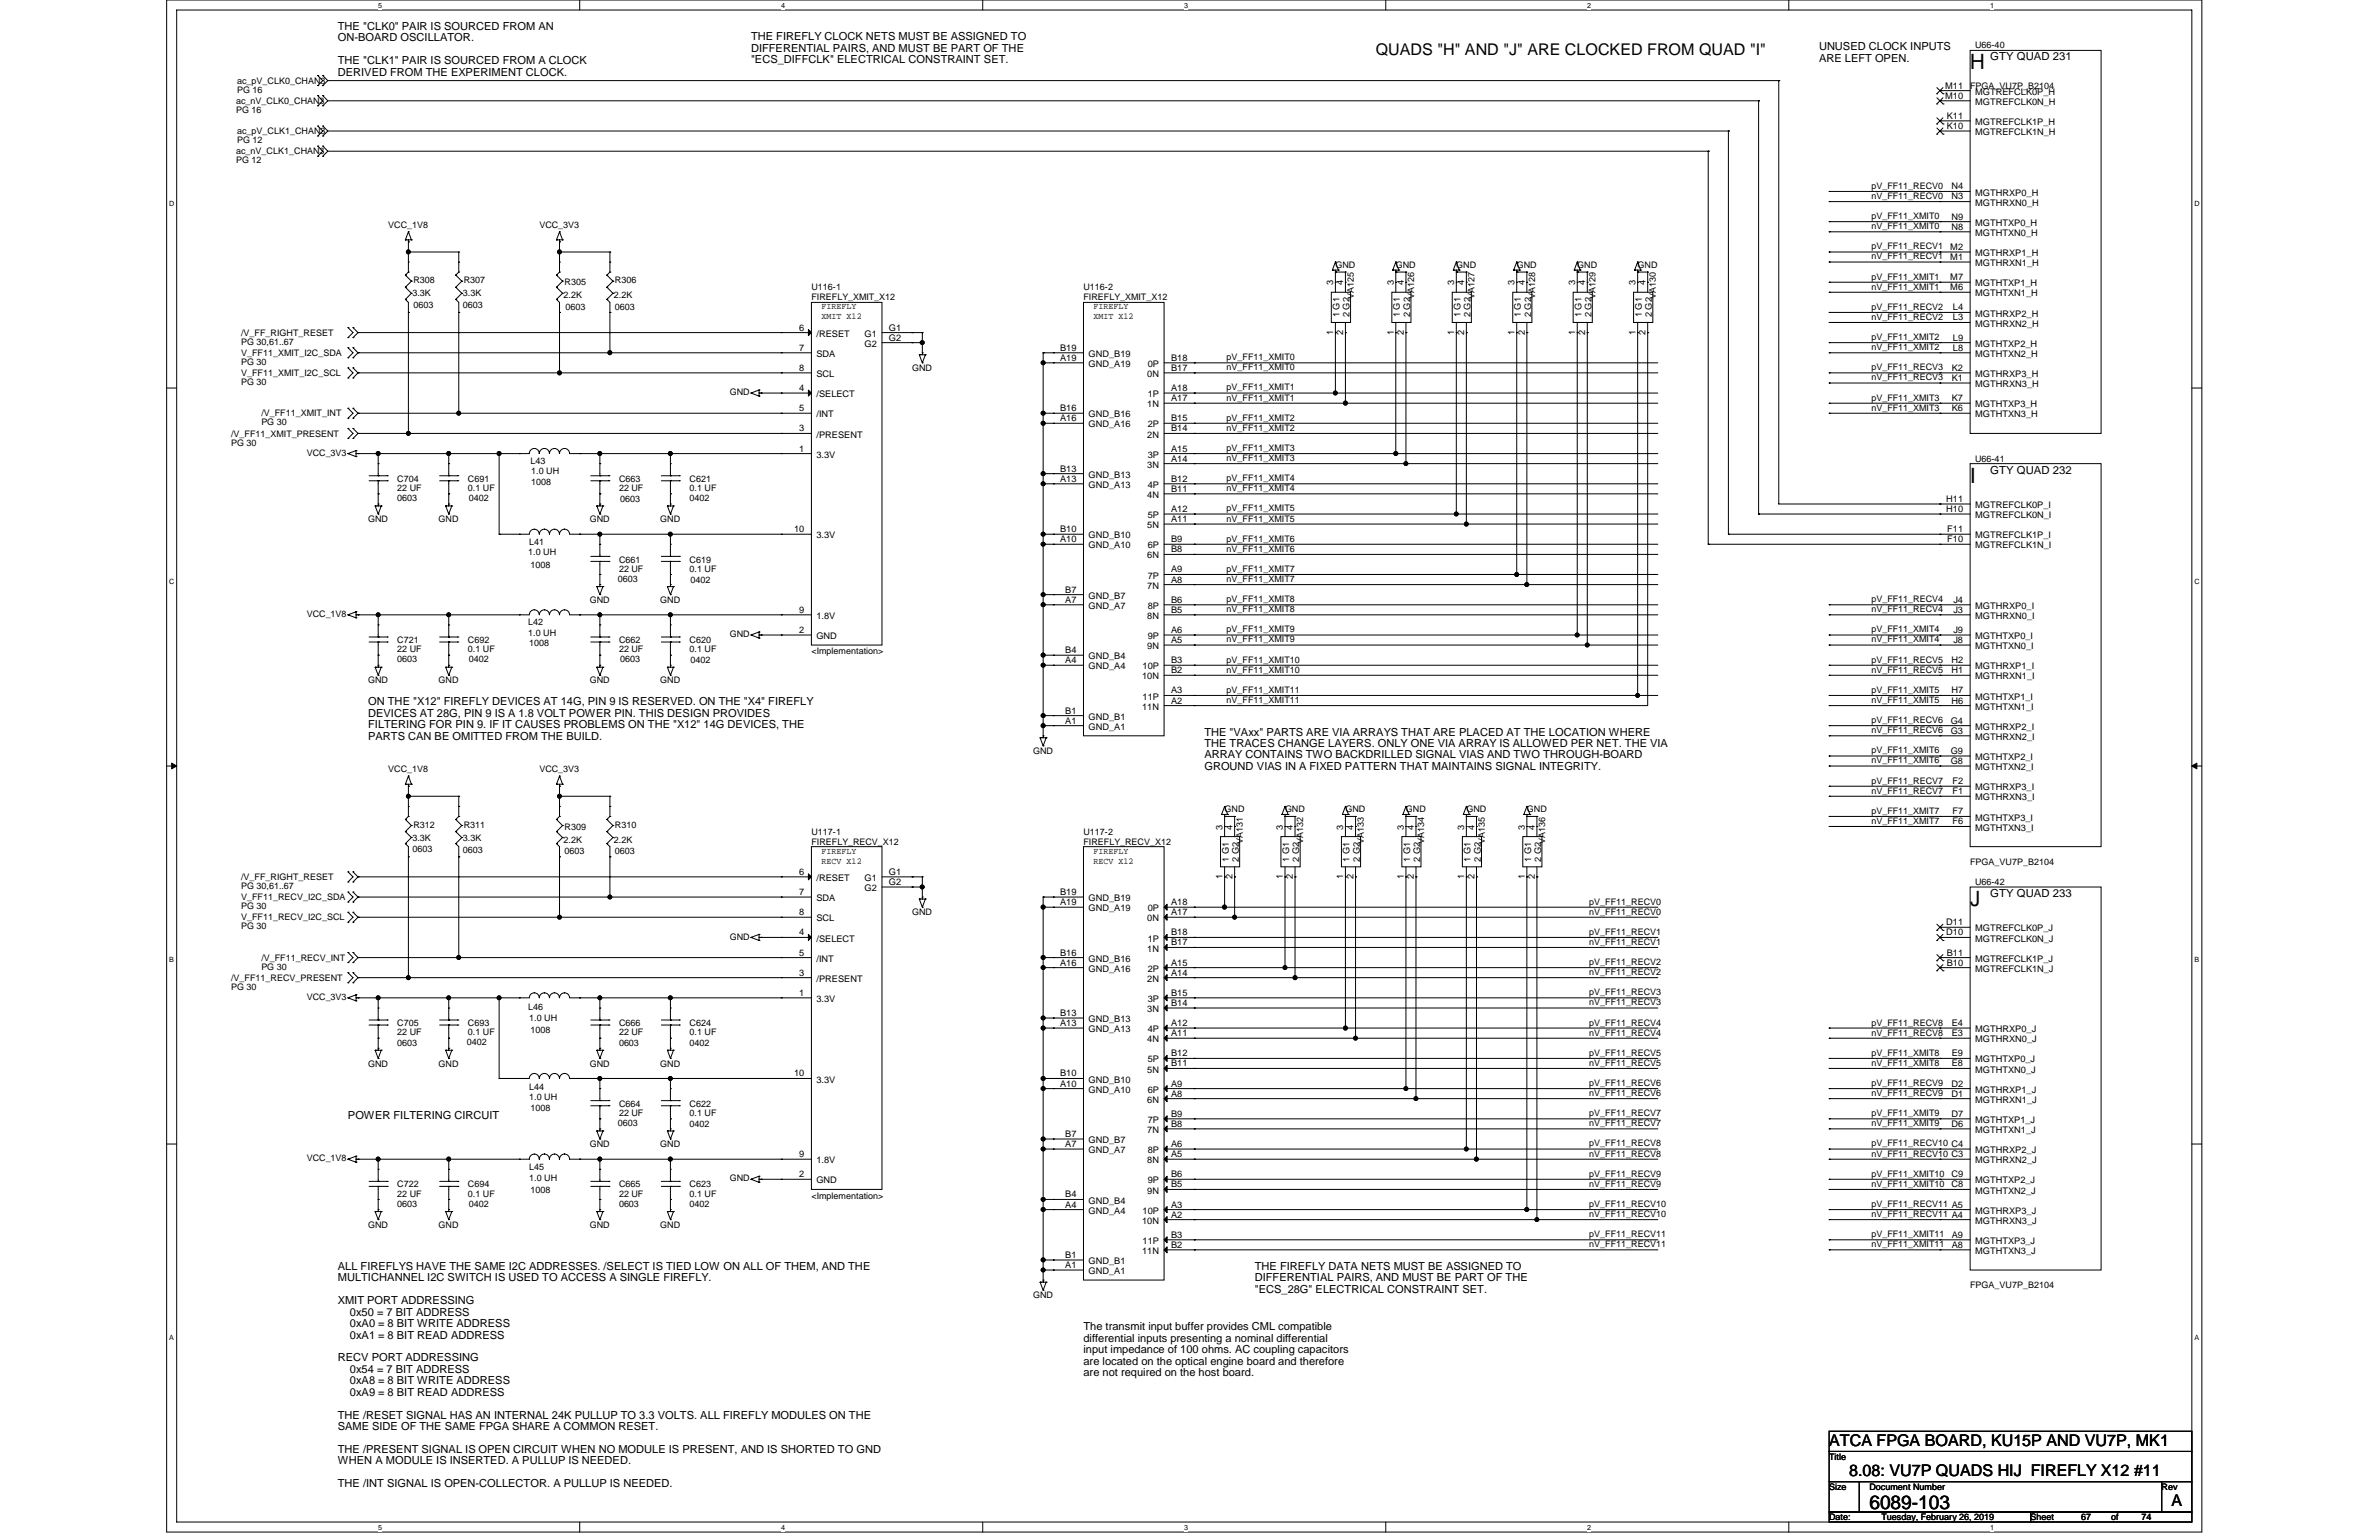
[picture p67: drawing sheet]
<svg xmlns="http://www.w3.org/2000/svg" width="432mm" height="279mm" viewBox="0 0 432 279" stroke-linecap="round" stroke-linejoin="round" font-family="sans-serif">
<defs><g id="words">
<g font-size="3.8">
<text x="357.6" y="12.6">H</text>
<text x="357.6" y="87.6">I</text>
<text x="357.6" y="164.4">J</text>
</g>
<text font-size="3.5" x="339.3" y="273.8">6089-103</text>
<g font-size="2.9">
<text x="249.7" y="9.9">QUADS &quot;H&quot; AND &quot;J&quot; ARE CLOCKED FROM QUAD &quot;I&quot;</text>
<text x="332" y="262.3">ATCA FPGA BOARD, KU15P AND VU7P, MK1</text>
<text x="335.6" y="267.8">8.08: VU7P QUADS HIJ FIREFLY X12 #11</text>
<text x="394.2" y="273.3">A</text>
</g>
<g font-size="2">
<text x="61.3" y="5.4">THE &quot;CLK0&quot; PAIR IS SOURCED FROM AN</text>
<text x="61.3" y="7.5">ON-BOARD OSCILLATOR.</text>
<text x="61.3" y="11.7">THE &quot;CLK1&quot; PAIR IS SOURCED FROM A CLOCK</text>
<text x="136.3" y="7.3">THE FIREFLY CLOCK NETS MUST BE ASSIGNED TO</text>
<text x="136.3" y="9.4">DIFFERENTIAL PAIRS, AND MUST BE PART OF THE</text>
<text x="136.3" y="11.4">&quot;ECS_DIFFCLK&quot; ELECTRICAL CONSTRAINT SET.</text>
<text x="330.2" y="9.1">UNUSED CLOCK INPUTS</text>
<text x="330.2" y="11.2">ARE LEFT OPEN.</text>
<text x="361.3" y="10.9">GTY QUAD 231</text>
<text x="61.3" y="13.7">DERIVED FROM THE EXPERIMENT CLOCK.</text>
<text x="361.3" y="85.9">GTY QUAD 232</text>
<text x="66.8" y="128">ON THE &quot;X12&quot; FIREFLY DEVICES AT 14G, PIN 9 IS RESERVED. ON THE &quot;X4&quot; FIREFLY</text>
<text x="66.8" y="130">DEVICES AT 28G, PIN 9 IS A 1.8 VOLT POWER PIN. THIS DESIGN PROVIDES</text>
<text x="66.8" y="132.1">FILTERING FOR PIN 9. IF IT CAUSES PROBLEMS ON THE &quot;X12&quot; 14G DEVICES, THE</text>
<text x="66.8" y="134.2">PARTS CAN BE OMITTED FROM THE BUILD.</text>
<text x="218.6" y="133.5">THE &quot;VAxx&quot; PARTS ARE VIA ARRAYS THAT ARE PLACED AT THE LOCATION WHERE</text>
<text x="218.6" y="135.5">THE TRACES CHANGE LAYERS. ONLY ONE VIA ARRAY IS ALLOWED PER NET. THE VIA</text>
<text x="218.6" y="137.6">ARRAY CONTAINS TWO BACKDRILLED SIGNAL VIAS AND TWO THROUGH-BOARD</text>
<text x="218.6" y="139.7">GROUND VIAS IN A FIXED PATTERN THAT MAINTAINS SIGNAL INTEGRITY.</text>
<text x="361.3" y="162.7">GTY QUAD 233</text>
<text x="63.2" y="203">POWER FILTERING CIRCUIT</text>
<text x="61.3" y="230.4">ALL FIREFLYS HAVE THE SAME I2C ADDRESSES. /SELECT IS TIED LOW ON ALL OF THEM, AND THE</text>
<text x="61.3" y="232.5">MULTICHANNEL I2C SWITCH IS USED TO ACCESS A SINGLE FIREFLY.</text>
<text x="227.8" y="230.4">THE FIREFLY DATA NETS MUST BE ASSIGNED TO</text>
<text x="227.8" y="232.5">DIFFERENTIAL PAIRS, AND MUST BE PART OF THE</text>
<text x="61.3" y="236.6">XMIT PORT ADDRESSING</text>
<text x="63.5" y="238.7">0x50 = 7 BIT ADDRESS</text>
<text x="227.8" y="234.5">&quot;ECS_28G&quot; ELECTRICAL CONSTRAINT SET.</text>
<text x="63.5" y="240.8">0xA0 = 8 BIT WRITE ADDRESS</text>
<text x="63.5" y="242.8">0xA1 = 8 BIT READ ADDRESS</text>
<text x="196.7" y="241.4">The transmit input buffer provides CML compatible</text>
<text x="196.7" y="243.4">differential inputs presenting a nominal differential</text>
<text x="196.7" y="245.5">input impedance of 100 ohms. AC coupling capacitors</text>
<text x="61.3" y="247">RECV PORT ADDRESSING</text>
<text x="63.5" y="249.1">0x54 = 7 BIT ADDRESS</text>
<text x="63.5" y="251.1">0xA8 = 8 BIT WRITE ADDRESS</text>
<text x="196.7" y="247.6">are located on the optical engine board and therefore</text>
<text x="196.7" y="249.7">are not required on the host board.</text>
<text x="61.3" y="257.4">THE /RESET SIGNAL HAS AN INTERNAL 24K PULLUP TO 3.3 VOLTS. ALL FIREFLY MODULES ON THE</text>
<text x="63.5" y="253.2">0xA9 = 8 BIT READ ADDRESS</text>
<text x="61.3" y="259.4">SAME SIDE OF THE SAME FPGA SHARE A COMMON RESET.</text>
<text x="61.3" y="263.6">THE /PRESENT SIGNAL IS OPEN CIRCUIT WHEN NO MODULE IS PRESENT, AND IS SHORTED TO GND</text>
<text x="61.3" y="265.7">WHEN A MODULE IS INSERTED. A PULLUP IS NEEDED.</text>
<text x="61.3" y="269.8">THE /INT SIGNAL IS OPEN-COLLECTOR. A PULLUP IS NEEDED.</text>
</g>
<g font-size="1.7">
<text x="353.1" y="16.1">M11</text>
<text x="353.1" y="17.9">M10</text>
<text x="358.5" y="17.2">MGTREFCLK0P_H</text>
<text x="353.3" y="21.5">K11</text>
<text x="353.3" y="23.4">K10</text>
<text x="358.5" y="19">MGTREFCLK0N_H</text>
<text x="358.5" y="22.7">MGTREFCLK1P_H</text>
<text x="358.5" y="24.5">MGTREFCLK1N_H</text>
<text x="354.2" y="34.4">N4</text>
<text x="358.5" y="35.5">MGTHRXP0_H</text>
<text x="354.2" y="36.2">N3</text>
<text x="354.2" y="39.8">N9</text>
<text x="354.2" y="41.7">N8</text>
<text x="358.5" y="37.3">MGTHRXN0_H</text>
<text x="358.5" y="41">MGTHTXP0_H</text>
<text x="354" y="45.3">M2</text>
<text x="354" y="47.2">M1</text>
<text x="358.5" y="46.5">MGTHRXP1_H</text>
<text x="358.5" y="42.8">MGTHTXN0_H</text>
<text x="242" y="51.8" transform="rotate(-90 242 51.8)">3</text>
<text x="243.8" y="51.8" transform="rotate(-90 243.8 51.8)">4</text>
<text x="253" y="51.8" transform="rotate(-90 253 51.8)">3</text>
<text x="254.8" y="51.8" transform="rotate(-90 254.8 51.8)">4</text>
<text x="263.9" y="51.8" transform="rotate(-90 263.9 51.8)">3</text>
<text x="265.8" y="51.8" transform="rotate(-90 265.8 51.8)">4</text>
<text x="274.9" y="51.8" transform="rotate(-90 274.9 51.8)">3</text>
<text x="276.8" y="51.8" transform="rotate(-90 276.8 51.8)">4</text>
<text x="285.9" y="51.8" transform="rotate(-90 285.9 51.8)">3</text>
<text x="287.7" y="51.8" transform="rotate(-90 287.7 51.8)">4</text>
<text x="296.9" y="51.8" transform="rotate(-90 296.9 51.8)">3</text>
<text x="298.7" y="51.8" transform="rotate(-90 298.7 51.8)">4</text>
<text x="354" y="50.8">M7</text>
<text x="354" y="52.6">M6</text>
<text x="358.5" y="48.3">MGTHRXN1_H</text>
<text x="358.5" y="51.9">MGTHTXP1_H</text>
<text x="358.5" y="53.8">MGTHTXN1_H</text>
<text x="145.1" y="60">6</text>
<text x="161.4" y="60">G1</text>
<text x="243.1" y="57.6" transform="rotate(-90 243.1 57.6)">1 G1</text>
<text x="245" y="57.6" transform="rotate(-90 245 57.6)">2 G2</text>
<text x="254.1" y="57.6" transform="rotate(-90 254.1 57.6)">1 G1</text>
<text x="255.9" y="57.6" transform="rotate(-90 255.9 57.6)">2 G2</text>
<text x="265.1" y="57.6" transform="rotate(-90 265.1 57.6)">1 G1</text>
<text x="266.9" y="57.6" transform="rotate(-90 266.9 57.6)">2 G2</text>
<text x="276.1" y="57.6" transform="rotate(-90 276.1 57.6)">1 G1</text>
<text x="277.9" y="57.6" transform="rotate(-90 277.9 57.6)">2 G2</text>
<text x="287" y="57.6" transform="rotate(-90 287 57.6)">1 G1</text>
<text x="288.9" y="57.6" transform="rotate(-90 288.9 57.6)">2 G2</text>
<text x="298" y="57.6" transform="rotate(-90 298 57.6)">1 G1</text>
<text x="299.8" y="57.6" transform="rotate(-90 299.8 57.6)">2 G2</text>
<text x="354.5" y="56.3">L4</text>
<text x="354.5" y="58.1">L3</text>
<text x="358.5" y="57.4">MGTHRXP2_H</text>
<text x="358.5" y="59.2">MGTHRXN2_H</text>
<text x="145.1" y="63.6">7</text>
<text x="148.2" y="61.1">/RESET</text>
<text x="148.2" y="64.7">SDA</text>
<text x="156.9" y="61.1">G1</text>
<text x="156.9" y="62.9">G2</text>
<text x="161.4" y="61.8">G2</text>
<text x="192.4" y="63.6">B19</text>
<text x="192.4" y="65.4">A19</text>
<text x="197.6" y="64.7">GND_B19</text>
<text x="212.6" y="65.4">B18</text>
<text x="242" y="60.7" transform="rotate(-90 242 60.7)">1</text>
<text x="243.8" y="60.7" transform="rotate(-90 243.8 60.7)">2</text>
<text x="253" y="60.7" transform="rotate(-90 253 60.7)">1</text>
<text x="254.8" y="60.7" transform="rotate(-90 254.8 60.7)">2</text>
<text x="263.9" y="60.7" transform="rotate(-90 263.9 60.7)">1</text>
<text x="265.8" y="60.7" transform="rotate(-90 265.8 60.7)">2</text>
<text x="274.9" y="60.7" transform="rotate(-90 274.9 60.7)">1</text>
<text x="276.8" y="60.7" transform="rotate(-90 276.8 60.7)">2</text>
<text x="285.9" y="60.7" transform="rotate(-90 285.9 60.7)">1</text>
<text x="287.7" y="60.7" transform="rotate(-90 287.7 60.7)">2</text>
<text x="296.9" y="60.7" transform="rotate(-90 296.9 60.7)">1</text>
<text x="298.7" y="60.7" transform="rotate(-90 298.7 60.7)">2</text>
<text x="354.5" y="61.8">L9</text>
<text x="354.5" y="63.6">L8</text>
<text x="358.5" y="62.9">MGTHTXP2_H</text>
<text x="358.5" y="64.7">MGTHTXN2_H</text>
<text x="145.1" y="70.9">4</text>
<text x="145.1" y="67.3">8</text>
<text x="148.2" y="68.4">SCL</text>
<text x="197.6" y="66.6">GND_A19</text>
<text x="208.2" y="68.4">0N</text>
<text x="208.3" y="66.6">0P</text>
<text x="212.6" y="67.3">B17</text>
<text x="212.6" y="70.9">A18</text>
<text x="354.3" y="67.3">K2</text>
<text x="354.3" y="69.1">K1</text>
<text x="358.5" y="68.4">MGTHRXP3_H</text>
<text x="358.5" y="70.2">MGTHRXN3_H</text>
<text x="145.1" y="74.6">5</text>
<text x="148.2" y="72.1">/SELECT</text>
<text x="148.2" y="75.7">/INT</text>
<text x="192.4" y="74.6">B16</text>
<text x="192.4" y="76.4">A16</text>
<text x="197.6" y="75.7">GND_B16</text>
<text x="197.6" y="77.5">GND_A16</text>
<text x="208.2" y="73.9">1N</text>
<text x="208.3" y="72.1">1P</text>
<text x="208.3" y="77.5">2P</text>
<text x="212.6" y="72.8">A17</text>
<text x="212.6" y="76.4">B15</text>
<text x="354.3" y="72.8">K7</text>
<text x="354.3" y="74.6">K6</text>
<text x="358.5" y="73.9">MGTHTXP3_H</text>
<text x="358.5" y="75.7">MGTHTXN3_H</text>
<text x="145.1" y="81.9">1</text>
<text x="145.1" y="78.3">3</text>
<text x="148.2" y="83">3.3V</text>
<text x="148.2" y="79.4">/PRESENT</text>
<text x="208.2" y="79.4">2N</text>
<text x="208.3" y="83">3P</text>
<text x="212.6" y="78.3">B14</text>
<text x="212.6" y="81.9">A15</text>
<text x="212.6" y="83.7">A14</text>
<text x="192.4" y="85.6">B13</text>
<text x="192.4" y="87.4">A13</text>
<text x="197.6" y="86.7">GND_B13</text>
<text x="197.6" y="88.5">GND_A13</text>
<text x="208.2" y="84.9">3N</text>
<text x="208.3" y="88.5">4P</text>
<text x="212.6" y="87.4">B12</text>
<text x="212.6" y="89.2">B11</text>
<text x="208.2" y="90.3">4N</text>
<text x="208.2" y="95.8">5N</text>
<text x="208.3" y="94">5P</text>
<text x="212.6" y="92.9">A12</text>
<text x="212.6" y="94.7">A11</text>
<text x="353.3" y="92.9">H10</text>
<text x="353.3" y="91.1">H11</text>
<text x="358.5" y="94">MGTREFCLK0N_I</text>
<text x="358.5" y="92.2">MGTREFCLK0P_I</text>
<text x="144.1" y="96.5">10</text>
<text x="148.2" y="97.7">3.3V</text>
<text x="192.4" y="96.5">B10</text>
<text x="192.4" y="98.4">A10</text>
<text x="197.6" y="97.7">GND_B10</text>
<text x="197.6" y="99.5">GND_A10</text>
<text x="208.2" y="101.3">6N</text>
<text x="208.3" y="99.5">6P</text>
<text x="212.6" y="98.4">B9</text>
<text x="212.6" y="100.2">B8</text>
<text x="353.4" y="98.4">F10</text>
<text x="353.4" y="96.5">F11</text>
<text x="358.5" y="99.5">MGTREFCLK1N_I</text>
<text x="358.5" y="97.7">MGTREFCLK1P_I</text>
<text x="193.3" y="107.5">B7</text>
<text x="208.2" y="106.8">7N</text>
<text x="208.3" y="105">7P</text>
<text x="212.6" y="103.8">A9</text>
<text x="212.6" y="105.7">A8</text>
<text x="145.1" y="111.2">9</text>
<text x="148.2" y="112.3">1.8V</text>
<text x="193.3" y="109.3">A7</text>
<text x="197.6" y="108.6">GND_B7</text>
<text x="197.6" y="110.5">GND_A7</text>
<text x="208.2" y="112.3">8N</text>
<text x="208.3" y="110.5">8P</text>
<text x="212.6" y="109.3">B6</text>
<text x="212.6" y="111.2">B5</text>
<text x="354.5" y="111.2">J3</text>
<text x="354.5" y="109.3">J4</text>
<text x="358.5" y="112.3">MGTHRXN0_I</text>
<text x="358.5" y="110.5">MGTHRXP0_I</text>
<text x="145.1" y="114.8">2</text>
<text x="148.2" y="116">GND</text>
<text x="193.3" y="118.5">B4</text>
<text x="197.6" y="119.6">GND_B4</text>
<text x="208.2" y="117.8">9N</text>
<text x="208.3" y="116">9P</text>
<text x="212.6" y="114.8">A6</text>
<text x="212.6" y="116.6">A5</text>
<text x="354.5" y="116.6">J8</text>
<text x="354.5" y="114.8">J9</text>
<text x="358.5" y="117.8">MGTHTXN0_I</text>
<text x="358.5" y="116">MGTHTXP0_I</text>
<text x="193.3" y="120.3">A4</text>
<text x="197.6" y="121.4">GND_A4</text>
<text x="207.3" y="123.3">10N</text>
<text x="207.4" y="121.4">10P</text>
<text x="212.6" y="120.3">B3</text>
<text x="212.6" y="122.1">B2</text>
<text x="212.6" y="125.8">A3</text>
<text x="354.2" y="122.1">H1</text>
<text x="354.2" y="120.3">H2</text>
<text x="354.2" y="125.8">H7</text>
<text x="358.5" y="123.3">MGTHRXN1_I</text>
<text x="358.5" y="121.4">MGTHRXP1_I</text>
<text x="193.3" y="129.5">B1</text>
<text x="193.3" y="131.3">A1</text>
<text x="197.6" y="130.6">GND_B1</text>
<text x="207.3" y="128.8">11N</text>
<text x="207.4" y="126.9">11P</text>
<text x="212.6" y="127.6">A2</text>
<text x="354.1" y="131.3">G4</text>
<text x="354.2" y="127.6">H6</text>
<text x="358.5" y="128.8">MGTHTXN1_I</text>
<text x="358.5" y="126.9">MGTHTXP1_I</text>
<text x="197.6" y="132.4">GND_A1</text>
<text x="354.1" y="133.1">G3</text>
<text x="354.1" y="136.8">G9</text>
<text x="358.5" y="134.2">MGTHRXN2_I</text>
<text x="358.5" y="132.4">MGTHRXP2_I</text>
<text x="358.5" y="137.9">MGTHTXP2_I</text>
<text x="354.1" y="138.6">G8</text>
<text x="354.4" y="142.3">F2</text>
<text x="358.5" y="143.4">MGTHRXP3_I</text>
<text x="358.5" y="139.7">MGTHTXN2_I</text>
<text x="354.4" y="144.1">F1</text>
<text x="354.4" y="149.6">F6</text>
<text x="354.4" y="147.7">F7</text>
<text x="358.5" y="145.2">MGTHRXN3_I</text>
<text x="358.5" y="148.9">MGTHTXP3_I</text>
<text x="221.9" y="150.5" transform="rotate(-90 221.9 150.5)">3</text>
<text x="223.7" y="150.5" transform="rotate(-90 223.7 150.5)">4</text>
<text x="232.9" y="150.5" transform="rotate(-90 232.9 150.5)">3</text>
<text x="234.7" y="150.5" transform="rotate(-90 234.7 150.5)">4</text>
<text x="243.8" y="150.5" transform="rotate(-90 243.8 150.5)">3</text>
<text x="245.7" y="150.5" transform="rotate(-90 245.7 150.5)">4</text>
<text x="254.8" y="150.5" transform="rotate(-90 254.8 150.5)">3</text>
<text x="256.6" y="150.5" transform="rotate(-90 256.6 150.5)">4</text>
<text x="265.8" y="150.5" transform="rotate(-90 265.8 150.5)">3</text>
<text x="267.6" y="150.5" transform="rotate(-90 267.6 150.5)">4</text>
<text x="276.8" y="150.5" transform="rotate(-90 276.8 150.5)">3</text>
<text x="278.6" y="150.5" transform="rotate(-90 278.6 150.5)">4</text>
<text x="358.5" y="150.7">MGTHTXN3_I</text>
<text x="145.1" y="158.7">6</text>
<text x="148.2" y="159.8">/RESET</text>
<text x="156.9" y="159.8">G1</text>
<text x="156.9" y="161.7">G2</text>
<text x="161.4" y="158.7">G1</text>
<text x="161.4" y="160.5">G2</text>
<text x="221.9" y="159.5" transform="rotate(-90 221.9 159.5)">1</text>
<text x="223" y="156.4" transform="rotate(-90 223 156.4)">1 G1</text>
<text x="223.7" y="159.5" transform="rotate(-90 223.7 159.5)">2</text>
<text x="224.9" y="156.4" transform="rotate(-90 224.9 156.4)">2 G2</text>
<text x="232.9" y="159.5" transform="rotate(-90 232.9 159.5)">1</text>
<text x="234" y="156.4" transform="rotate(-90 234 156.4)">1 G1</text>
<text x="234.7" y="159.5" transform="rotate(-90 234.7 159.5)">2</text>
<text x="235.8" y="156.4" transform="rotate(-90 235.8 156.4)">2 G2</text>
<text x="243.8" y="159.5" transform="rotate(-90 243.8 159.5)">1</text>
<text x="245" y="156.4" transform="rotate(-90 245 156.4)">1 G1</text>
<text x="245.7" y="159.5" transform="rotate(-90 245.7 159.5)">2</text>
<text x="246.8" y="156.4" transform="rotate(-90 246.8 156.4)">2 G2</text>
<text x="254.8" y="159.5" transform="rotate(-90 254.8 159.5)">1</text>
<text x="255.9" y="156.4" transform="rotate(-90 255.9 156.4)">1 G1</text>
<text x="256.6" y="159.5" transform="rotate(-90 256.6 159.5)">2</text>
<text x="257.8" y="156.4" transform="rotate(-90 257.8 156.4)">2 G2</text>
<text x="265.8" y="159.5" transform="rotate(-90 265.8 159.5)">1</text>
<text x="266.9" y="156.4" transform="rotate(-90 266.9 156.4)">1 G1</text>
<text x="267.6" y="159.5" transform="rotate(-90 267.6 159.5)">2</text>
<text x="268.8" y="156.4" transform="rotate(-90 268.8 156.4)">2 G2</text>
<text x="276.8" y="159.5" transform="rotate(-90 276.8 159.5)">1</text>
<text x="277.9" y="156.4" transform="rotate(-90 277.9 156.4)">1 G1</text>
<text x="278.6" y="159.5" transform="rotate(-90 278.6 159.5)">2</text>
<text x="279.7" y="156.4" transform="rotate(-90 279.7 156.4)">2 G2</text>
<text x="145.1" y="162.4">7</text>
<text x="145.1" y="166">8</text>
<text x="148.2" y="163.5">SDA</text>
<text x="148.2" y="167.2">SCL</text>
<text x="192.4" y="162.4">B19</text>
<text x="192.4" y="164.2">A19</text>
<text x="197.6" y="163.5">GND_B19</text>
<text x="197.6" y="165.3">GND_A19</text>
<text x="208.2" y="167.2">0N</text>
<text x="208.3" y="165.3">0P</text>
<text x="212.6" y="164.2">A18</text>
<text x="212.6" y="166">A17</text>
<text x="353.3" y="167.9">D11</text>
<text x="145.1" y="169.7">4</text>
<text x="145.1" y="173.4">5</text>
<text x="148.2" y="170.8">/SELECT</text>
<text x="192.4" y="173.4">B16</text>
<text x="208.2" y="172.6">1N</text>
<text x="208.3" y="170.8">1P</text>
<text x="212.6" y="169.7">B18</text>
<text x="212.6" y="171.5">B17</text>
<text x="353.3" y="169.7">D10</text>
<text x="353.3" y="173.4">B11</text>
<text x="358.5" y="170.8">MGTREFCLK0N_J</text>
<text x="358.5" y="169">MGTREFCLK0P_J</text>
<text x="145.1" y="177">3</text>
<text x="148.2" y="178.1">/PRESENT</text>
<text x="148.2" y="174.5">/INT</text>
<text x="192.4" y="175.2">A16</text>
<text x="197.6" y="174.5">GND_B16</text>
<text x="197.6" y="176.3">GND_A16</text>
<text x="208.2" y="178.1">2N</text>
<text x="208.3" y="176.3">2P</text>
<text x="212.6" y="175.2">A15</text>
<text x="212.6" y="177">A14</text>
<text x="353.3" y="175.2">B10</text>
<text x="358.5" y="176.3">MGTREFCLK1N_J</text>
<text x="358.5" y="174.5">MGTREFCLK1P_J</text>
<text x="145.1" y="180.7">1</text>
<text x="148.2" y="181.8">3.3V</text>
<text x="192.4" y="184.3">B13</text>
<text x="197.6" y="185.4">GND_B13</text>
<text x="208.2" y="183.6">3N</text>
<text x="208.3" y="181.8">3P</text>
<text x="212.6" y="180.7">B15</text>
<text x="212.6" y="182.5">B14</text>
<text x="192.4" y="186.1">A13</text>
<text x="197.6" y="187.3">GND_A13</text>
<text x="208.2" y="189.1">4N</text>
<text x="208.3" y="187.3">4P</text>
<text x="212.6" y="186.1">A12</text>
<text x="212.6" y="188">A11</text>
<text x="212.6" y="191.6">B12</text>
<text x="354.3" y="188">E3</text>
<text x="354.3" y="186.1">E4</text>
<text x="354.3" y="191.6">E9</text>
<text x="358.5" y="189.1">MGTHRXN0_J</text>
<text x="358.5" y="187.3">MGTHRXP0_J</text>
<text x="144.1" y="195.3">10</text>
<text x="148.2" y="196.4">3.3V</text>
<text x="192.4" y="195.3">B10</text>
<text x="192.4" y="197.1">A10</text>
<text x="197.6" y="196.4">GND_B10</text>
<text x="208.2" y="194.6">5N</text>
<text x="208.3" y="192.8">5P</text>
<text x="212.6" y="193.5">B11</text>
<text x="212.6" y="197.1">A9</text>
<text x="354.2" y="197.1">D2</text>
<text x="354.3" y="193.5">E8</text>
<text x="358.5" y="194.6">MGTHTXN0_J</text>
<text x="358.5" y="192.8">MGTHTXP0_J</text>
<text x="197.6" y="198.2">GND_A10</text>
<text x="208.2" y="200.1">6N</text>
<text x="208.3" y="198.2">6P</text>
<text x="208.3" y="203.7">7P</text>
<text x="212.6" y="198.9">A8</text>
<text x="212.6" y="202.6">B9</text>
<text x="354.2" y="198.9">D1</text>
<text x="354.2" y="202.6">D7</text>
<text x="358.5" y="200.1">MGTHRXN1_J</text>
<text x="358.5" y="198.2">MGTHRXP1_J</text>
<text x="358.5" y="203.7">MGTHTXP1_J</text>
<text x="145.1" y="209.9">9</text>
<text x="193.3" y="206.3">B7</text>
<text x="193.3" y="208.1">A7</text>
<text x="197.6" y="207.4">GND_B7</text>
<text x="197.6" y="209.2">GND_A7</text>
<text x="208.2" y="205.5">7N</text>
<text x="208.3" y="209.2">8P</text>
<text x="212.6" y="204.4">B8</text>
<text x="212.6" y="208.1">A6</text>
<text x="212.6" y="209.9">A5</text>
<text x="354.2" y="204.4">D6</text>
<text x="358.5" y="209.2">MGTHRXP2_J</text>
<text x="358.5" y="205.5">MGTHTXN1_J</text>
<text x="145.1" y="213.6">2</text>
<text x="148.2" y="214.7">GND</text>
<text x="148.2" y="211.1">1.8V</text>
<text x="208.2" y="211.1">8N</text>
<text x="208.3" y="214.7">9P</text>
<text x="212.6" y="213.6">B6</text>
<text x="212.6" y="215.4">B5</text>
<text x="354.2" y="215.4">C8</text>
<text x="354.2" y="213.6">C9</text>
<text x="358.5" y="211.1">MGTHRXN2_J</text>
<text x="358.5" y="214.7">MGTHTXP2_J</text>
<text x="193.3" y="217.2">B4</text>
<text x="193.3" y="219.1">A4</text>
<text x="197.6" y="218.4">GND_B4</text>
<text x="197.6" y="220.2">GND_A4</text>
<text x="207.4" y="220.2">10P</text>
<text x="208.2" y="216.5">9N</text>
<text x="212.6" y="219.1">A3</text>
<text x="212.6" y="220.9">A2</text>
<text x="358.5" y="220.2">MGTHRXP3_J</text>
<text x="358.5" y="216.5">MGTHTXN2_J</text>
<text x="207.3" y="222">10N</text>
<text x="207.3" y="227.5">11N</text>
<text x="207.4" y="225.7">11P</text>
<text x="212.6" y="224.6">B3</text>
<text x="212.6" y="226.4">B2</text>
<text x="354.3" y="226.4">A8</text>
<text x="354.3" y="224.6">A9</text>
<text x="358.5" y="222">MGTHRXN3_J</text>
<text x="358.5" y="227.5">MGTHTXN3_J</text>
<text x="358.5" y="225.7">MGTHTXP3_J</text>
<text x="193.3" y="228.2">B1</text>
<text x="193.3" y="230">A1</text>
<text x="197.6" y="229.3">GND_B1</text>
<text x="197.6" y="231.2">GND_A1</text>
</g>
<g font-size="1.6">
<text x="358.5" y="8.8">U66-40</text>
<text x="43" y="15.2">ac_pV_CLK0_CHAN3</text>
<text x="43" y="16.8">PG 16</text>
<text x="357.6" y="16.1">FPGA_VU7P_B2104</text>
<text x="42.9" y="18.8">ac_nV_CLK0_CHAN3</text>
<text x="42.9" y="20.5">PG 16</text>
<text x="42.9" y="28">ac_nV_CLK1_CHAN3</text>
<text x="42.9" y="29.6">PG 12</text>
<text x="43" y="24.3">ac_pV_CLK1_CHAN3</text>
<text x="43" y="26">PG 12</text>
<text x="339.7" y="34.3">pV_FF11_RECV0</text>
<text x="70.5" y="41.3">VCC_1V8</text>
<text x="97.9" y="41.3">VCC_3V3</text>
<text x="339.7" y="36.1">nV_FF11_RECV0</text>
<text x="339.7" y="39.8">pV_FF11_XMIT0</text>
<text x="339.7" y="41.6">nV_FF11_XMIT0</text>
<text x="339.7" y="45.3">pV_FF11_RECV1</text>
<text x="339.7" y="47.1">nV_FF11_RECV1</text>
<text x="74.9" y="53.8">3.3K</text>
<text x="75" y="51.4">R308</text>
<text x="84" y="53.8">3.3K</text>
<text x="84.2" y="51.4">R307</text>
<text x="102.5" y="51.8">R305</text>
<text x="111.6" y="51.4">R306</text>
<text x="147.3" y="52.7">U116-1</text>
<text x="196.7" y="52.7">U116-2</text>
<text x="242.4" y="48.7">GND</text>
<text x="253.3" y="48.7">GND</text>
<text x="264.3" y="48.7">GND</text>
<text x="275.3" y="48.7">GND</text>
<text x="286.3" y="48.7">GND</text>
<text x="297.2" y="48.7">GND</text>
<text x="339.7" y="50.7">pV_FF11_XMIT1</text>
<text x="339.7" y="52.6">nV_FF11_XMIT1</text>
<text x="75" y="56">0603</text>
<text x="84" y="56">0603</text>
<text x="102.3" y="54.1">2.2K</text>
<text x="102.7" y="56.2">0603</text>
<text x="111.4" y="54.1">2.2K</text>
<text x="111.6" y="56.2">0603</text>
<text x="147.3" y="54.5">FIREFLY_XMIT_X12</text>
<text x="149.1" y="56.1">FIREFLY</text>
<text x="149.1" y="58">XMIT X12</text>
<text x="196.7" y="54.5">FIREFLY_XMIT_X12</text>
<text x="198.5" y="56.1">FIREFLY</text>
<text x="198.5" y="58">XMIT X12</text>
<text x="245.7" y="54.3" transform="rotate(-90 245.7 54.3)">VA125</text>
<text x="256.7" y="54.3" transform="rotate(-90 256.7 54.3)">VA126</text>
<text x="267.7" y="54.3" transform="rotate(-90 267.7 54.3)">VA127</text>
<text x="278.6" y="54.3" transform="rotate(-90 278.6 54.3)">VA128</text>
<text x="289.6" y="54.3" transform="rotate(-90 289.6 54.3)">VA129</text>
<text x="300.6" y="54.3" transform="rotate(-90 300.6 54.3)">VA130</text>
<text x="339.7" y="56.2">pV_FF11_RECV2</text>
<text x="339.7" y="58">nV_FF11_RECV2</text>
<text x="43.8" y="60.9">/V_FF_RIGHT_RESET</text>
<text x="43.8" y="62.5">PG 30,61..67</text>
<text x="43.8" y="64.6">V_FF11_XMIT_I2C_SDA</text>
<text x="222.6" y="65.4">pV_FF11_XMIT0</text>
<text x="339.7" y="61.7">pV_FF11_XMIT2</text>
<text x="339.7" y="63.5">nV_FF11_XMIT2</text>
<text x="43.8" y="66.2">PG 30</text>
<text x="43.8" y="68.2">V_FF11_XMIT_I2C_SCL</text>
<text x="43.8" y="69.9">PG 30</text>
<text x="132.5" y="71.7">GND</text>
<text x="165.6" y="67.3">GND</text>
<text x="222.6" y="67.2">nV_FF11_XMIT0</text>
<text x="222.6" y="70.8">pV_FF11_XMIT1</text>
<text x="339.7" y="67.2">pV_FF11_RECV3</text>
<text x="339.7" y="69">nV_FF11_RECV3</text>
<text x="47.4" y="75.5">/V_FF11_XMIT_INT</text>
<text x="47.4" y="77.2">PG 30</text>
<text x="222.6" y="72.7">nV_FF11_XMIT1</text>
<text x="222.6" y="76.3">pV_FF11_XMIT2</text>
<text x="339.7" y="72.7">pV_FF11_XMIT3</text>
<text x="339.7" y="74.5">nV_FF11_XMIT3</text>
<text x="42" y="79.2">/V_FF11_XMIT_PRESENT</text>
<text x="42" y="80.8">PG 30</text>
<text x="55.7" y="82.7">VCC_3V3</text>
<text x="222.6" y="78.2">nV_FF11_XMIT2</text>
<text x="222.6" y="81.8">pV_FF11_XMIT3</text>
<text x="222.6" y="83.7">nV_FF11_XMIT3</text>
<text x="358.5" y="83.8">U66-41</text>
<text x="72.1" y="87.4">C704</text>
<text x="72.1" y="89.1">22 UF</text>
<text x="84.9" y="87.4">C691</text>
<text x="84.9" y="89.1">0.1 UF</text>
<text x="96.3" y="84.1">L43</text>
<text x="96.4" y="86">1.0 UH</text>
<text x="96.4" y="88">1008</text>
<text x="112.4" y="87.4">C663</text>
<text x="112.4" y="89.1">22 UF</text>
<text x="125.2" y="87.4">C621</text>
<text x="125.2" y="89.1">0.1 UF</text>
<text x="222.6" y="87.3">pV_FF11_XMIT4</text>
<text x="222.6" y="89.1">nV_FF11_XMIT4</text>
<text x="66.8" y="94.7">GND</text>
<text x="72.1" y="90.9">0603</text>
<text x="79.6" y="94.7">GND</text>
<text x="85.1" y="90.9">0402</text>
<text x="107" y="94.7">GND</text>
<text x="112.5" y="91.1">0603</text>
<text x="119.8" y="94.7">GND</text>
<text x="125.2" y="90.9">0402</text>
<text x="222.6" y="92.8">pV_FF11_XMIT5</text>
<text x="222.6" y="94.6">nV_FF11_XMIT5</text>
<text x="95.9" y="100.8">1.0 UH</text>
<text x="96.1" y="99">L41</text>
<text x="222.6" y="98.3">pV_FF11_XMIT6</text>
<text x="222.6" y="100.1">nV_FF11_XMIT6</text>
<text x="96.3" y="103">1008</text>
<text x="112.2" y="105.5">0603</text>
<text x="112.4" y="102.1">C661</text>
<text x="112.4" y="103.7">22 UF</text>
<text x="125.2" y="102.1">C619</text>
<text x="125.2" y="103.7">0.1 UF</text>
<text x="125.3" y="105.7">0402</text>
<text x="222.6" y="103.8">pV_FF11_XMIT7</text>
<text x="222.6" y="105.6">nV_FF11_XMIT7</text>
<text x="55.7" y="111.9">VCC_1V8</text>
<text x="95.9" y="113.4">L42</text>
<text x="107" y="109.4">GND</text>
<text x="119.8" y="109.4">GND</text>
<text x="222.6" y="109.3">pV_FF11_XMIT8</text>
<text x="222.6" y="111.1">nV_FF11_XMIT8</text>
<text x="339.7" y="109.3">pV_FF11_RECV4</text>
<text x="339.7" y="111.1">nV_FF11_RECV4</text>
<text x="72.1" y="116.7">C721</text>
<text x="72.1" y="118.3">22 UF</text>
<text x="84.9" y="116.7">C692</text>
<text x="84.9" y="118.3">0.1 UF</text>
<text x="95.9" y="115.4">1.0 UH</text>
<text x="96.1" y="117.2">1008</text>
<text x="112.4" y="116.7">C662</text>
<text x="112.4" y="118.3">22 UF</text>
<text x="125.2" y="116.7">C620</text>
<text x="125.2" y="118.3">0.1 UF</text>
<text x="132.5" y="115.6">GND</text>
<text x="147.3" y="118.7">&lt;Implementation&gt;</text>
<text x="222.6" y="114.7">pV_FF11_XMIT9</text>
<text x="222.6" y="116.6">nV_FF11_XMIT9</text>
<text x="339.7" y="114.7">pV_FF11_XMIT4</text>
<text x="339.7" y="116.6">nV_FF11_XMIT4</text>
<text x="66.8" y="124">GND</text>
<text x="72.1" y="120.2">0603</text>
<text x="79.6" y="124">GND</text>
<text x="85.1" y="120.2">0402</text>
<text x="107" y="124">GND</text>
<text x="112.5" y="120.2">0603</text>
<text x="119.8" y="124">GND</text>
<text x="125.3" y="120.4">0402</text>
<text x="222.6" y="120.2">pV_FF11_XMIT10</text>
<text x="222.6" y="122">nV_FF11_XMIT10</text>
<text x="222.6" y="125.7">pV_FF11_XMIT11</text>
<text x="339.7" y="120.2">pV_FF11_RECV5</text>
<text x="339.7" y="122">nV_FF11_RECV5</text>
<text x="339.7" y="125.7">pV_FF11_XMIT5</text>
<text x="222.6" y="127.6">nV_FF11_XMIT11</text>
<text x="339.7" y="127.6">nV_FF11_XMIT5</text>
<text x="339.7" y="131.2">pV_FF11_RECV6</text>
<text x="187.5" y="136.8">GND</text>
<text x="339.7" y="133">nV_FF11_RECV6</text>
<text x="339.7" y="136.7">pV_FF11_XMIT6</text>
<text x="70.5" y="140.1">VCC_1V8</text>
<text x="97.9" y="140.1">VCC_3V3</text>
<text x="339.7" y="138.5">nV_FF11_XMIT6</text>
<text x="339.7" y="142.2">pV_FF11_RECV7</text>
<text x="339.7" y="144">nV_FF11_RECV7</text>
<text x="222.3" y="147.4">GND</text>
<text x="233.2" y="147.4">GND</text>
<text x="244.2" y="147.4">GND</text>
<text x="255.2" y="147.4">GND</text>
<text x="266.1" y="147.4">GND</text>
<text x="277.1" y="147.4">GND</text>
<text x="339.7" y="147.7">pV_FF11_XMIT7</text>
<text x="339.7" y="149.5">nV_FF11_XMIT7</text>
<text x="74.9" y="152.5">3.3K</text>
<text x="74.9" y="154.5">0603</text>
<text x="75" y="150.2">R312</text>
<text x="84" y="152.5">3.3K</text>
<text x="84" y="154.7">0603</text>
<text x="84.2" y="150.2">R311</text>
<text x="102.3" y="152.9">2.2K</text>
<text x="102.5" y="150.5">R309</text>
<text x="102.5" y="154.9">0603</text>
<text x="111.4" y="152.9">2.2K</text>
<text x="111.6" y="150.2">R310</text>
<text x="111.6" y="154.9">0603</text>
<text x="147.3" y="153.3">FIREFLY_RECV_X12</text>
<text x="147.3" y="151.4">U117-1</text>
<text x="149.1" y="154.9">FIREFLY</text>
<text x="196.7" y="153.3">FIREFLY_RECV_X12</text>
<text x="196.7" y="151.4">U117-2</text>
<text x="198.5" y="154.9">FIREFLY</text>
<text x="225.6" y="153.1" transform="rotate(-90 225.6 153.1)">VA131</text>
<text x="236.6" y="153.1" transform="rotate(-90 236.6 153.1)">VA132</text>
<text x="247.5" y="153.1" transform="rotate(-90 247.5 153.1)">VA133</text>
<text x="258.5" y="153.1" transform="rotate(-90 258.5 153.1)">VA134</text>
<text x="269.5" y="153.1" transform="rotate(-90 269.5 153.1)">VA135</text>
<text x="280.5" y="153.1" transform="rotate(-90 280.5 153.1)">VA136</text>
<text x="43.8" y="159.7">/V_FF_RIGHT_RESET</text>
<text x="43.8" y="161.3">PG 30,61..67</text>
<text x="149.1" y="156.7">RECV X12</text>
<text x="198.5" y="156.7">RECV X12</text>
<text x="357.6" y="156.9">FPGA_VU7P_B2104</text>
<text x="358.5" y="160.6">U66-42</text>
<text x="43.8" y="163.3">V_FF11_RECV_I2C_SDA</text>
<text x="43.8" y="165">PG 30</text>
<text x="43.8" y="167">V_FF11_RECV_I2C_SCL</text>
<text x="165.6" y="166.1">GND</text>
<text x="288.5" y="164.1">pV_FF11_RECV0</text>
<text x="288.5" y="165.9">nV_FF11_RECV0</text>
<text x="43.8" y="168.6">PG 30</text>
<text x="132.5" y="170.5">GND</text>
<text x="288.5" y="169.6">pV_FF11_RECV1</text>
<text x="288.5" y="171.4">nV_FF11_RECV1</text>
<text x="42" y="177.9">/V_FF11_RECV_PRESENT</text>
<text x="42" y="179.6">PG 30</text>
<text x="47.4" y="174.3">/V_FF11_RECV_INT</text>
<text x="47.4" y="175.9">PG 30</text>
<text x="288.5" y="175.1">pV_FF11_RECV2</text>
<text x="288.5" y="176.9">nV_FF11_RECV2</text>
<text x="55.7" y="181.4">VCC_3V3</text>
<text x="95.9" y="183.3">L46</text>
<text x="96.1" y="185.3">1.0 UH</text>
<text x="288.5" y="180.6">pV_FF11_RECV3</text>
<text x="288.5" y="182.4">nV_FF11_RECV3</text>
<text x="72.1" y="186.2">C705</text>
<text x="72.1" y="187.8">22 UF</text>
<text x="72.1" y="189.8">0603</text>
<text x="84.7" y="189.7">0402</text>
<text x="84.9" y="186.2">C693</text>
<text x="84.9" y="187.8">0.1 UF</text>
<text x="96.3" y="187.5">1008</text>
<text x="112.4" y="186.2">C666</text>
<text x="112.4" y="187.8">22 UF</text>
<text x="112.4" y="189.8">0603</text>
<text x="125.2" y="186.2">C624</text>
<text x="125.2" y="187.8">0.1 UF</text>
<text x="125.2" y="189.8">0402</text>
<text x="288.5" y="186.1">pV_FF11_RECV4</text>
<text x="288.5" y="187.9">nV_FF11_RECV4</text>
<text x="288.5" y="191.6">pV_FF11_RECV5</text>
<text x="339.7" y="186.1">pV_FF11_RECV8</text>
<text x="339.7" y="187.9">nV_FF11_RECV8</text>
<text x="339.7" y="191.6">pV_FF11_XMIT8</text>
<text x="66.8" y="193.5">GND</text>
<text x="79.6" y="193.5">GND</text>
<text x="96.1" y="197.7">L44</text>
<text x="107" y="193.5">GND</text>
<text x="119.8" y="193.5">GND</text>
<text x="288.5" y="193.4">nV_FF11_RECV5</text>
<text x="288.5" y="197">pV_FF11_RECV6</text>
<text x="339.7" y="197">pV_FF11_RECV9</text>
<text x="339.7" y="193.4">nV_FF11_XMIT8</text>
<text x="96.1" y="199.5">1.0 UH</text>
<text x="96.3" y="201.5">1008</text>
<text x="112.4" y="200.8">C664</text>
<text x="112.4" y="202.5">22 UF</text>
<text x="125.2" y="200.8">C622</text>
<text x="125.2" y="202.5">0.1 UF</text>
<text x="288.5" y="198.9">nV_FF11_RECV6</text>
<text x="288.5" y="202.5">pV_FF11_RECV7</text>
<text x="339.7" y="198.9">nV_FF11_RECV9</text>
<text x="339.7" y="202.5">pV_FF11_XMIT9</text>
<text x="107" y="208.1">GND</text>
<text x="112.2" y="204.3">0603</text>
<text x="119.8" y="208.1">GND</text>
<text x="125.2" y="204.5">0402</text>
<text x="288.5" y="204.3">nV_FF11_RECV7</text>
<text x="288.5" y="208">pV_FF11_RECV8</text>
<text x="288.5" y="209.8">nV_FF11_RECV8</text>
<text x="339.7" y="208">pV_FF11_RECV10 C4</text>
<text x="339.7" y="209.8">nV_FF11_RECV10 C3</text>
<text x="339.7" y="204.3">nV_FF11_XMIT9</text>
<text x="55.7" y="210.7">VCC_1V8</text>
<text x="72.1" y="215.4">C722</text>
<text x="84.9" y="215.4">C694</text>
<text x="96.1" y="212.3">L45</text>
<text x="96.1" y="214.4">1.0 UH</text>
<text x="112.4" y="215.4">C665</text>
<text x="125.2" y="215.4">C623</text>
<text x="132.5" y="214.4">GND</text>
<text x="288.5" y="213.5">pV_FF11_RECV9</text>
<text x="288.5" y="215.3">nV_FF11_RECV9</text>
<text x="339.7" y="213.5">pV_FF11_XMIT10</text>
<text x="339.7" y="215.3">nV_FF11_XMIT10</text>
<text x="72.1" y="217.1">22 UF</text>
<text x="72.1" y="218.9">0603</text>
<text x="84.9" y="217.1">0.1 UF</text>
<text x="85.1" y="218.9">0402</text>
<text x="96.3" y="216.4">1008</text>
<text x="112.4" y="217.1">22 UF</text>
<text x="112.4" y="218.9">0603</text>
<text x="125.2" y="217.1">0.1 UF</text>
<text x="125.2" y="218.9">0402</text>
<text x="147.3" y="217.4">&lt;Implementation&gt;</text>
<text x="288.5" y="219">pV_FF11_RECV10</text>
<text x="288.5" y="220.8">nV_FF11_RECV10</text>
<text x="339.7" y="219">pV_FF11_RECV11 A5</text>
<text x="339.7" y="220.8">nV_FF11_RECV11 A4</text>
<text x="66.8" y="222.8">GND</text>
<text x="79.6" y="222.8">GND</text>
<text x="107" y="222.8">GND</text>
<text x="119.8" y="222.8">GND</text>
<text x="288.5" y="224.5">pV_FF11_RECV11</text>
<text x="288.5" y="226.3">nV_FF11_RECV11</text>
<text x="339.7" y="224.5">pV_FF11_XMIT11</text>
<text x="339.7" y="226.3">nV_FF11_XMIT11</text>
<text x="357.6" y="233.7">FPGA_VU7P_B2104</text>
<text x="187.5" y="235.6">GND</text>
<text x="332" y="264.8">Title</text>
<text x="332" y="275.8">Date:</text>
<text x="332" y="270.3">Size</text>
<text x="339.3" y="270.3">Document Number</text>
<text x="341.5" y="275.8">Tuesday, February 26, 2019</text>
<text x="368.6" y="275.8">Sheet</text>
<text x="377.7" y="275.8">67</text>
<text x="383.2" y="275.8">of</text>
<text x="388.7" y="275.8">74</text>
<text x="392.3" y="270.3">Rev</text>
</g>
<g font-size="1.3">
<text x="68.6" y="1.4">5</text>
<text x="141.8" y="1.4">4</text>
<text x="214.9" y="1.4">3</text>
<text x="288.1" y="1.4">2</text>
<text x="361.3" y="1.4">1</text>
<text x="30.7" y="37.3">D</text>
<text x="398.3" y="37.3">D</text>
<text x="30.7" y="105.9">C</text>
<text x="398.3" y="105.9">C</text>
<text x="30.7" y="174.5">B</text>
<text x="398.3" y="174.5">B</text>
<text x="30.7" y="243">A</text>
<text x="398.3" y="243">A</text>
<text x="68.6" y="277.5">5</text>
<text x="141.8" y="277.5">4</text>
<text x="214.9" y="277.5">3</text>
<text x="288.1" y="277.5">2</text>
<text x="361.3" y="277.5">1</text>
</g>
</g></defs>
<path d="M30.2 0h369.4v278h-369.4zM32.1 1.8h365.7v274.3h-365.7z" fill="none" stroke="#000" stroke-width=".18"/>
<g fill="#fff">
<path d="M68.6 .2h.8v1.5h-.8z"/>
<path d="M68.6 276.3h.8v1.5h-.8z"/>
</g>
<path d="M105.2 0v1.8M105.2 276.1v1.9" fill="none" stroke="#000" stroke-width=".18"/>
<g fill="#fff">
<path d="M141.8 .2h.7v1.5h-.7z"/>
<path d="M141.8 276.3h.7v1.5h-.7z"/>
</g>
<path d="M178.4 0v1.8M178.4 276.1v1.9" fill="none" stroke="#000" stroke-width=".18"/>
<g fill="#fff">
<path d="M214.9 .2h.8v1.5h-.8z"/>
<path d="M214.9 276.3h.8v1.5h-.8z"/>
</g>
<path d="M251.5 0v1.8M251.5 276.1v1.9" fill="none" stroke="#000" stroke-width=".18"/>
<g fill="#fff">
<path d="M288.1 .2h.7v1.5h-.7z"/>
<path d="M288.1 276.3h.7v1.5h-.7z"/>
</g>
<path d="M324.7 0v1.8M324.7 276.1v1.9" fill="none" stroke="#000" stroke-width=".18"/>
<g fill="#fff">
<path d="M361.3 .2h.7v1.5h-.7z"/>
<path d="M361.3 276.3h.7v1.5h-.7z"/>
<path d="M30.7 36.1h1v1.5h-1z"/>
<path d="M398.3 36.1h.9v1.5h-.9z"/>
<path d="M30.7 104.7h1v1.5h-1z"/>
<path d="M398.3 104.7h.9v1.5h-.9z"/>
</g>
<path d="M30.2 70.4h1.9M397.8 70.4h1.8" fill="none" stroke="#000" stroke-width=".18"/>
<g fill="#fff">
<path d="M30.7 173.3h.9v1.4h-.9z"/>
<path d="M398.3 173.3h.9v1.4h-.9z"/>
</g>
<path d="M30.2 139h1.9M397.8 139h1.8" fill="none" stroke="#000" stroke-width=".18"/>
<path d="M31.2 138.5v1l.9-.5zM397.8 139l.9 .5v-1z" fill="#000" stroke="#000" stroke-width=".18"/>
<g fill="#fff">
<path d="M30.7 241.9h.9v1.4h-.9z"/>
<path d="M398.3 241.9h.9v1.4h-.9z"/>
</g>
<g fill="none" stroke="#000" stroke-width=".18">
<path d="M57.7 15.5h.1M57.7 13.7h.1M57.7 19.2h.1M57.7 17.4h.1M57.7 13.7l.9 .9-.9 .9M57.7 17.4l.9 .9-.9 .9M58.6 13.7h.1M58.6 15.5h.1M58.6 17.4h.1M58.6 19.2h.1M58.6 13.7l.9 .9M58.6 17.4l.9 .9"/>
<path d="M59.5 14.6l-.9 .9M59.5 18.3l-.9 .9M59.5 18.3h259.7M59.5 14.6h263.4M319.2 18.3h.1M319.2 18.3v75M322.9 14.6h.1M322.9 14.6v76.8h34.7M351.5 17h.1M351.5 18.9h.1M351.6 15.9l1.1 1.1M351.6 17.7l1.1 1.2"/>
<path d="M352.1 16.4h.1M352.1 18.3h.1M352.1 16.4h5.5M352.1 18.3h5.5M352.7 15.9l-1.2 1.1M352.7 17.7l-1.2 1.2M352.7 17h.1M352.7 18.9h.1M357.6 9.1h23.8v69.5h-23.8zM57.7 24.7h.1M57.7 22.9h.1M57.7 28.3h.1"/>
<path d="M57.7 26.5h.1M57.7 22.9l.9 .9-.9 .9M57.7 26.5l.9 .9-.9 .9M58.6 22.9h.1M58.6 24.7h.1M58.6 26.5h.1M58.6 28.3h.1M58.6 22.9l.9 .9M58.6 26.5l.9 .9M59.5 23.8l-.9 .9M59.5 27.4l-.9 .9M59.5 23.8h254.2"/>
<path d="M59.5 27.4h250.5M310 27.4h.1M310 27.4v71.3M313.7 23.8h.1M313.7 23.8v73.1M332 34.7h.1M332 36.6h.1M332 34.7h25.6M332 36.6h25.6M351.5 22.5h.1M351.5 24.3h.1M351.6 21.4l1.1 1.1"/>
<path d="M351.6 23.2l1.1 1.1M352.1 21.9h.1M352.1 23.8h.1M352.1 34.7h.1M352.1 36.6h.1M352.1 21.9h5.5M352.1 23.8h5.5M352.7 21.4l-1.2 1.1M352.7 23.2l-1.2 1.1M352.7 22.5h.1M352.7 24.3h.1M63.2 59.4h.1"/>
<path d="M63.2 59.4l.9 .9-.9 1M64.1 59.4h.1M64.1 59.4l.9 .9M73.6 43.5h.1M73.6 43.5h1.1M73.6 54.3h.1M73.6 52.1h.1M73.6 49.9h.1M73.6 54.3l.5 .6v23.7M73.6 52.1l1.1 1.1M73.6 49.9l1.1 1.1M74.1 43.9h.1"/>
<path d="M74.1 42.1h.1M74.1 43.5v5.9M74.1 42.1l-.5 1.4M74.1 42.1l.6 1.4M74.1 49.4h.1M74.1 56.7h.1M74.1 47.5h.1M74.1 45.7h.1M74.1 49.4l-.5 .5M74.1 45.7h9.2M74.7 43.5h.1M74.7 53.2h.1"/>
<path d="M74.7 51h.1M74.7 53.2l-1.1 1.1M74.7 51l-1.1 1.1M82.7 54.3h.1M82.7 52.1h.1M82.7 49.9h.1M82.7 54.3l.6 .6v20.1M82.7 52.1l1.1 1.1M82.7 49.9l1.1 1.1M83.3 49.4h.1M83.3 56.7h.1M83.3 47.5h.1"/>
<path d="M83.3 49.4l-.6 .5M83.3 45.7h.1M83.3 45.7v3.7M83.8 53.2h.1M83.8 51h.1M83.8 53.2l-1.1 1.1M83.8 51l-1.1 1.1M101 54.3h.1M101 52.1h.1M101 49.9h.1M101 54.3l.6 .6v12.7M101 52.1l1.1 1.1"/>
<path d="M101 49.9l1.1 1.1M101 43.5h.1M101 43.5h1.1M101.6 45.7h.1M101.6 45.7h9.1M101.6 49.4h.1M101.6 56.7h.1M101.6 47.5h.1M101.6 49.4l-.6 .5M101.6 43.9h.1M101.6 42.1h.1M101.6 43.5v5.9"/>
<path d="M101.6 42.1l.5 1.4M101.6 42.1l-.6 1.4M102.1 53.2h.1M102.1 51h.1M102.1 53.2l-1.1 1.1M102.1 51l-1.1 1.1M102.1 43.5h.1M110.2 54.3h.1M110.2 52.1h.1M110.2 49.9h.1M110.2 54.3l.5 .6v9.1M110.2 52.1l1.1 1.1"/>
<path d="M110.2 49.9l1.1 1.1M110.7 49.4h.1M110.7 56.7h.1M110.7 47.5h.1M110.7 45.7h.1M110.7 49.4l-.5 .5M110.7 45.7v3.7M111.3 53.2h.1M111.3 51h.1M111.3 53.2l-1.1 1.1M111.3 51l-1.1 1.1M147.3 54.9h12.8v62.1h-12.8z"/>
<path d="M196.7 54.9h14.6v78.6h-14.6zM241.6 53h3.5v5.5h-3.5zM241.8 49h.1M241.8 49h1.1M242.4 49.4h1.8M242.4 51.2h.1M242.4 58.5v12.8M242.4 49.4h.1M242.4 47.5h.1M242.4 49v4M242.4 47.5l.5 1.5M242.4 47.5l-.6 1.5"/>
<path d="M242.9 49h.1M244.2 51.2h.1M244.2 58.5v14.7M244.2 49.4h.1M244.2 49.4v3.6M252.6 53h3.5v5.5h-3.5zM252.8 49h.1M252.8 49h1.1M253.3 49.4h1.9M253.3 51.2h.1M253.3 58.5v23.8M253.3 49.4h.1"/>
<path d="M253.3 47.5h.1M253.3 49v4M253.3 47.5l.6 1.5M253.3 47.5l-.5 1.5M253.9 49h.1M255.2 49.4h.1M255.2 49.4v3.6M255.2 51.2h.1M255.2 58.5v25.6M263.6 53h3.5v5.5h-3.5zM263.8 49h.1M263.8 49h1.1"/>
<path d="M264.3 49.4h.1M264.3 47.5h.1M264.3 49v4M264.3 47.5l.6 1.5M264.3 47.5l-.5 1.5M264.3 49.4h1.8M264.3 51.2h.1M264.3 58.5v34.8M264.9 49h.1M266.1 51.2h.1M266.1 49.4h.1M266.1 49.4v3.6"/>
<path d="M266.1 58.5v36.6M274.6 53h3.4v5.5h-3.4zM274.7 49h.1M274.7 49h1.1M275.3 51.2h.1M275.3 58.5v45.7M275.3 49.4h1.8M275.3 49.4h.1M275.3 47.5h.1M275.3 49v4M275.3 47.5l.5 1.5M275.3 47.5l-.6 1.5"/>
<path d="M275.8 49h.1M277.1 49.4h.1M277.1 49.4v3.6M277.1 51.2h.1M277.1 58.5v47.6M285.5 53h3.5v5.5h-3.5zM285.7 49h.1M285.7 49h1.1M286.3 51.2h.1M286.3 58.5v56.7M286.3 49.4h1.8M286.3 49.4h.1"/>
<path d="M286.3 47.5h.1M286.3 49v4M286.3 47.5l.5 1.5M286.3 47.5l-.6 1.5M286.8 49h.1M288.1 51.2h.1M288.1 49.4h.1M288.1 49.4v3.6M288.1 58.5v58.5M296.5 53h3.5v5.5h-3.5zM296.7 49h.1M296.7 49h1.1"/>
<path d="M297.2 51.2h.1M297.2 58.5v67.7M297.2 49.4h1.9M297.2 49.4h.1M297.2 47.5h.1M297.2 49v4M297.2 47.5l.6 1.5M297.2 47.5l-.5 1.5M297.8 49h.1M299.1 51.2h.1M299.1 49.4h.1M299.1 58.5v69.5h-87.8"/>
<path d="M299.1 49.4v3.6M332 56.7h.1M332 58.5h.1M332 45.7h.1M332 47.5h.1M332 51.2h.1M332 53h.1M332 40.2h.1M332 42.1h.1M332 45.7h25.6M332 47.5h25.6M332 56.7h25.6"/>
<path d="M332 58.5h25.6M332 40.2h25.6M332 42.1h25.6M332 51.2h25.6M332 53h25.6M352.1 45.7h.1M352.1 47.5h.1M352.1 56.7h.1M352.1 58.5h.1M352.1 40.2h.1M352.1 42.1h.1M352.1 51.2h.1"/>
<path d="M352.1 53h.1M63.2 61.3h.1M63.2 64.9h.1M63.2 63.1h.1M63.2 68.6h.1M63.2 66.7h.1M63.2 75.9h.1M63.2 74.1h.1M63.2 79.5h.1M63.2 77.7h.1M63.2 63.1l.9 .9-.9 .9M63.2 66.7l.9 .9-.9 1"/>
<path d="M63.2 74.1l.9 .9-.9 .9M63.2 77.7l.9 .9-.9 .9M64.1 61.3h.1M64.1 63.1h.1M64.1 64.9h.1M64.1 66.7h.1M64.1 68.6h.1M64.1 74.1h.1M64.1 75.9h.1M64.1 77.7h.1M64.1 79.5h.1M64.1 63.1l.9 .9"/>
<path d="M64.1 66.7l.9 .9M64.1 74.1l.9 .9M64.1 77.7l.9 .9M65 60.3h.1M65 60.3l-.9 1M65 64l-.9 .9M65 67.6l-.9 1M65 75l-.9 .9M65 78.6l-.9 .9M65 67.6h.1M65 67.6h82.3M65 64h.1"/>
<path d="M65 64h82.3M65 78.6h.1M65 78.6h82.3M65 75h.1M65 75h82.3M74.1 78.6h.1M83.3 75h.1M101.6 67.6h.1M110.7 64h.1M136.3 71.3h.1M136.3 71.3l1.5 .6M137.8 71.9h.1"/>
<path d="M137.8 70.8h.1M137.8 70.8v1.1M137.8 70.8l-1.5 .5M138.1 71.3h.1M141.8 78.6h.1M141.8 71.3h.1M141.8 75h.1M141.8 60.3h.1M141.8 64h.1M141.8 67.6h.1M147.3 71.3h-9.5M147.3 60.3h-82.3"/>
<path d="M160.1 60.3h7.3M160.1 62.2h7.3M165.6 60.3h.1M165.6 62.2h.1M166.9 64.4h.1M166.9 64.4h1.1M166.9 64.4l.5 1.4M167.4 60.3h.1M167.4 60.3v4.1M167.4 64h.1M167.4 65.8h.1M167.4 62.2h.1"/>
<path d="M168 64.4h.1M168 64.4l-.6 1.4M189.3 64h.1M189.3 65.8h.1M189.3 64v69.9M189.3 64h7.4M189.3 65.8h7.4M189.3 75h.1M189.3 76.8h.1M189.3 75h7.4M189.3 76.8h7.4M191.2 64h.1"/>
<path d="M191.2 65.8h.1M191.2 75h.1M191.2 76.8h.1M211.3 71.3h89.6M211.3 65.8h89.6M211.3 76.8h89.6M211.3 67.6h89.6M211.3 73.2h89.6M211.3 78.6h89.6M216.8 65.8h.1M216.8 67.6h.1M216.8 71.3h.1"/>
<path d="M216.8 73.2h.1M216.8 76.8h.1M216.8 78.6h.1M242.4 60.3h.1M242.4 71.3h.1M244.2 60.3h.1M244.2 73.2h.1M253.3 60.3h.1M255.2 60.3h.1M264.3 60.3h.1M266.1 60.3h.1M275.3 60.3h.1"/>
<path d="M277.1 60.3h.1M286.3 60.3h.1M288.1 60.3h.1M297.2 60.3h.1M299.1 60.3h.1M332 67.6h.1M332 69.5h.1M332 73.2h.1M332 75h.1M332 62.2h.1M332 64h.1M332 64h25.6"/>
<path d="M332 75h25.6M332 67.6h25.6M332 73.2h25.6M332 62.2h25.6M332 69.5h25.6M352.1 67.6h.1M352.1 69.5h.1M352.1 62.2h.1M352.1 64h.1M352.1 73.2h.1M352.1 75h.1M63.2 82.3h.1"/>
<path d="M63.2 82.3l1.4 .5M64.6 82.8h.1M64.6 81.7h.1M64.6 81.7v1.1M64.6 82.3h31.5M64.6 81.7l-1.4 .6M65 82.3h.1M67 87.2h3.3M67 86.3h3.3M68.1 91.8h.1M68.1 91.8h1.1M68.1 91.8l.5 1.5"/>
<path d="M68.6 91.4h.1M68.6 93.3h.1M68.6 86.3h.1M68.6 87.2h.1M68.6 84.1h.1M68.6 89.6h.1M68.6 87.2v4.6M68.6 82.3h.1M68.6 82.3v4M69.2 91.8h.1M69.2 91.8l-.6 1.5M70.3 87.2h.1"/>
<path d="M70.3 86.3h.1M79.8 87.2h3.3M79.8 86.3h3.3M80.9 91.8h.1M80.9 91.8h1.1M80.9 91.8l.5 1.5M81.4 91.4h.1M81.4 93.3h.1M81.4 86.3h.1M81.4 87.2h.1M81.4 84.1h.1M81.4 89.6h.1"/>
<path d="M81.4 87.2v4.6M81.4 82.3h.1M81.4 82.3v4M82 91.8h.1M82 91.8l-.6 1.5M83.1 87.2h.1M83.1 86.3h.1M90.6 82.3h.1M90.6 82.3v14.6M90.6 96.9h.1M94.3 96.9h.1M94.3 82.3h.1"/>
<path d="M96.1 82.3a.9 .9 0 0 1 .9-.9 .9 .9 0 0 1 .9 .9 .91 .91 0 0 1 .9-.9 .91 .91 0 0 1 .9 .9 .9 .9 0 0 1 .9-.9 .9 .9 0 0 1 .9 .9h.1a.91 .91 0 0 1 .9-.9 .91 .91 0 0 1 .9 .9M103.4 96.9a.9 .9 0 0 0-.9-.9 .94 .94 0 0 0-1 .9 .91 .91 0 0 0-.9-.9 .91 .91 0 0 0-.9 .9 .9 .9 0 0 0-.9-.9 .93 .93 0 0 0-.9 .9 .9 .9 0 0 0-.9-.9 .9 .9 0 0 0-.9 .9h-5.5M103.4 82.3h43.9M103.4 96.9h43.9M105.2 96.9h.1M105.2 82.3h.1M107.2 87.2h3.3M107.2 86.3h3.3M108.3 91.8h.1M108.3 91.8h1.1M108.3 91.8l.6 1.5M108.9 86.3h.1"/>
<path d="M108.9 87.2h.1M108.9 87.2v4.6M108.9 91.4h.1M108.9 93.3h.1M108.9 98.7h.1M108.9 84.1h.1M108.9 89.6h.1M108.9 96.9v4M108.9 82.3h.1M108.9 82.3v4M108.9 96.9h.1M109.4 91.8h.1"/>
<path d="M109.4 91.8l-.5 1.5M110.5 87.2h.1M110.5 86.3h.1M120 87.2h3.3M120 86.3h3.3M121.1 91.8h.1M121.1 91.8h1.1M121.1 91.8l.6 1.5M121.7 91.4h.1M121.7 93.3h.1M121.7 98.7h.1M121.7 86.3h.1"/>
<path d="M121.7 87.2h.1M121.7 84.1h.1M121.7 89.6h.1M121.7 87.2v4.6M121.7 96.9v4M121.7 96.9h.1M121.7 82.3h.1M121.7 82.3v4M122.2 91.8h.1M122.2 91.8l-.5 1.5M123.3 87.2h.1M123.3 86.3h.1"/>
<path d="M141.8 82.3h.1M141.8 96.9h.1M189.3 98.7h7.4M189.3 96.9h.1M189.3 98.7h.1M189.3 87.8h7.4M189.3 85.9h.1M189.3 87.8h.1M191.2 85.9h.1M191.2 87.8h.1M191.2 96.9h.1M191.2 98.7h.1"/>
<path d="M196.7 85.9h-7.4M196.7 96.9h-7.4M211.3 82.3h89.6M211.3 87.8h89.6M211.3 98.7h89.6M211.3 84.1h89.6M211.3 89.6h89.6M211.3 93.3h89.6M211.3 95.1h89.6M216.8 82.3h.1M216.8 84.1h.1M216.8 87.8h.1"/>
<path d="M216.8 89.6h.1M216.8 93.3h.1M216.8 95.1h.1M216.8 98.7h.1M253.3 82.3h.1M255.2 84.1h.1M264.3 93.3h.1M266.1 95.1h.1M310 98.7h.1M310 98.7h47.6M313.7 96.9h.1M319.2 93.3h.1"/>
<path d="M352.1 93.3h.1M352.1 91.4h.1M352.1 98.7h.1M352.1 96.9h.1M357.6 84.1h23.8v69.5h-23.8zM357.6 96.9h-43.9M357.6 93.3h-38.4M63.2 111.5h.1M63.2 111.5l1.4 .6M64.6 112.1h.1M64.6 111h.1M64.6 111v1.1"/>
<path d="M64.6 111l-1.4 .5M65 111.5h.1M67 116.5h3.3M67 115.6h3.3M68.6 115.6h.1M68.6 116.5h.1M68.6 116.5v4.6M68.6 113.4h.1M68.6 118.9h.1M68.6 111.5h.1M68.6 111.5v4.1M70.3 116.5h.1"/>
<path d="M70.3 115.6h.1M79.8 116.5h3.3M79.8 115.6h3.3M81.4 115.6h.1M81.4 116.5h.1M81.4 116.5v4.6M81.4 111.5h.1M81.4 111.5v4.1M81.4 113.4h.1M81.4 118.9h.1M83.1 116.5h.1M83.1 115.6h.1"/>
<path d="M94.3 111.5h.1M103.4 111.5a.9 .9 0 0 0-.9-.9 .94 .94 0 0 0-1 .9 .91 .91 0 0 0-.9-.9 .91 .91 0 0 0-.9 .9 .9 .9 0 0 0-.9-.9 .93 .93 0 0 0-.9 .9 .9 .9 0 0 0-.9-.9 .9 .9 0 0 0-.9 .9h-31.5M103.4 111.5h43.9M105.2 111.5h.1M107.2 101.9h3.3M107.2 100.9h3.3M107.2 116.5h3.3M107.2 115.6h3.3M108.3 106.4h.1M108.3 106.4h1.1M108.3 106.4l.6 1.5M108.9 111.5h.1"/>
<path d="M108.9 111.5v4.1M108.9 100.9h.1M108.9 101.9h.1M108.9 101.9v4.5M108.9 106.1h.1M108.9 107.9h.1M108.9 104.2h.1M108.9 115.6h.1M108.9 116.5h.1M108.9 113.4h.1M108.9 118.9h.1M108.9 116.5v4.6"/>
<path d="M109.4 106.4h.1M109.4 106.4l-.5 1.5M110.5 101.9h.1M110.5 100.9h.1M110.5 116.5h.1M110.5 115.6h.1M120 116.5h3.3M120 115.6h3.3M120 101.9h3.3M120 100.9h3.3M121.1 106.4h.1M121.1 106.4h1.1"/>
<path d="M121.1 106.4l.6 1.5M121.7 106.1h.1M121.7 107.9h.1M121.7 115.6h.1M121.7 116.5h.1M121.7 116.5v4.6M121.7 100.9h.1M121.7 101.9h.1M121.7 104.2h.1M121.7 113.4h.1M121.7 118.9h.1M121.7 111.5h.1"/>
<path d="M121.7 101.9v4.5M121.7 111.5v4.1M122.2 106.4h.1M122.2 106.4l-.5 1.5M123.3 101.9h.1M123.3 100.9h.1M123.3 116.5h.1M123.3 115.6h.1M136.3 115.2h.1M136.3 115.2l1.5 .6M137.8 115.8h.1M137.8 114.7h.1"/>
<path d="M137.8 114.7v1.1M137.8 114.7l-1.5 .5M138.1 115.2h.1M141.8 115.2h.1M141.8 111.5h.1M147.3 115.2h-9.5M189.3 109.7h.1M189.3 109.7h7.4M189.3 107.9h.1M189.3 118.9h.1M189.3 107.9h7.4M189.3 118.9h7.4"/>
<path d="M191.2 107.9h.1M191.2 109.7h.1M191.2 118.9h.1M211.3 111.5h89.6M211.3 115.2h89.6M211.3 109.7h89.6M211.3 100.6h89.6M211.3 104.2h89.6M211.3 106.1h89.6M211.3 117h89.6M216.8 100.6h.1M216.8 104.2h.1"/>
<path d="M216.8 106.1h.1M216.8 109.7h.1M216.8 111.5h.1M216.8 115.2h.1M216.8 117h.1M275.3 104.2h.1M277.1 106.1h.1M286.3 115.2h.1M288.1 117h.1M332 109.7h.1M332 111.5h.1M332 115.2h.1"/>
<path d="M332 117h.1M332 111.5h25.6M332 115.2h25.6M332 109.7h25.6M332 117h25.6M352.1 111.5h.1M352.1 109.7h.1M352.1 117h.1M352.1 115.2h.1M68.1 121.1h.1M68.1 121.1h1.1M68.1 121.1l.5 1.4"/>
<path d="M68.6 120.7h.1M68.6 122.5h.1M69.2 121.1h.1M69.2 121.1l-.6 1.4M80.9 121.1h.1M80.9 121.1h1.1M80.9 121.1l.5 1.4M81.4 120.7h.1M81.4 122.5h.1M82 121.1h.1M82 121.1l-.6 1.4M108.3 121.1h.1"/>
<path d="M108.3 121.1h1.1M108.3 121.1l.6 1.4M108.9 120.7h.1M108.9 122.5h.1M109.4 121.1h.1M109.4 121.1l-.5 1.4M121.1 121.1h.1M121.1 121.1h1.1M121.1 121.1l.6 1.4M121.7 120.7h.1M121.7 122.5h.1M122.2 121.1h.1"/>
<path d="M122.2 121.1l-.5 1.4M188.8 133.9h.1M188.8 133.9h1.1M188.8 133.9l.5 1.4M189.3 131.7h.1M189.3 120.7h7.4M189.3 129.8h7.4M189.3 131.7h7.4M189.3 133.5h.1M189.3 135.3h.1M189.3 120.7h.1M189.3 129.8h.1"/>
<path d="M189.9 133.9h.1M189.9 133.9l-.6 1.4M191.2 120.7h.1M191.2 129.8h.1M191.2 131.7h.1M211.3 120.7h89.6M211.3 122.5h89.6M211.3 126.2h89.6M216.8 120.7h.1M216.8 122.5h.1M216.8 126.2h.1M216.8 128h.1"/>
<path d="M297.2 126.2h.1M332 120.7h.1M332 122.5h.1M332 126.2h.1M332 128h.1M332 131.7h.1M332 133.5h.1M332 137.2h.1M332 139h.1M332 120.7h25.6M332 131.7h25.6M332 122.5h25.6"/>
<path d="M332 126.2h25.6M332 128h25.6M332 133.5h25.6M332 139h25.6M332 137.2h25.6M352.1 122.5h.1M352.1 133.5h.1M352.1 120.7h.1M352.1 131.7h.1M352.1 128h.1M352.1 139h.1M352.1 126.2h.1"/>
<path d="M352.1 137.2h.1M63.2 158.2h.1M63.2 158.2l.9 .9-.9 .9M64.1 158.2h.1M64.1 158.2l.9 .9M65 159.1l-.9 .9M65 159.1h.1M73.6 142.3h.1M73.6 142.3h1.1M73.6 153.1h.1M73.6 150.9h.1M73.6 148.7h.1"/>
<path d="M73.6 153.1l.5 .5v23.8M73.6 150.9l1.1 1.1M73.6 148.7l1.1 1.1M74.1 142.6h.1M74.1 140.8h.1M74.1 142.3v5.8M74.1 140.8l-.5 1.5M74.1 140.8l.6 1.5M74.1 148.1h.1M74.1 155.4h.1M74.1 146.3h.1M74.1 144.5h.1"/>
<path d="M74.1 144.5h9.2M74.1 148.1l-.5 .6M74.7 142.3h.1M74.7 152h.1M74.7 149.8h.1M74.7 152l-1.1 1.1M74.7 149.8l-1.1 1.1M82.7 153.1h.1M82.7 150.9h.1M82.7 148.7h.1M82.7 153.1l.6 .5v20.1M82.7 150.9l1.1 1.1"/>
<path d="M82.7 148.7l1.1 1.1M83.3 148.1h.1M83.3 155.4h.1M83.3 146.3h.1M83.3 148.1l-.6 .6M83.3 144.5h.1M83.3 144.5v3.6M83.8 152h.1M83.8 149.8h.1M83.8 152l-1.1 1.1M83.8 149.8l-1.1 1.1M101 153.1h.1"/>
<path d="M101 150.9h.1M101 148.7h.1M101 153.1l.6 .5v12.8M101 150.9l1.1 1.1M101 148.7l1.1 1.1M101 142.3h.1M101 142.3h1.1M101.6 148.1h.1M101.6 148.1l-.6 .6M101.6 155.4h.1M101.6 146.3h.1M101.6 142.6h.1"/>
<path d="M101.6 140.8h.1M101.6 142.3v5.8M101.6 140.8l.5 1.5M101.6 140.8l-.6 1.5M101.6 144.5h.1M101.6 144.5h9.1M102.1 152h.1M102.1 149.8h.1M102.1 152l-1.1 1.1M102.1 149.8l-1.1 1.1M102.1 142.3h.1M110.2 153.1h.1"/>
<path d="M110.2 150.9h.1M110.2 148.7h.1M110.2 153.1l.5 .5v9.2M110.2 150.9l1.1 1.1M110.2 148.7l1.1 1.1M110.7 155.4h.1M110.7 146.3h.1M110.7 148.1h.1M110.7 148.1l-.5 .6M110.7 144.5h.1M110.7 144.5v3.6M111.3 152h.1"/>
<path d="M111.3 149.8h.1M111.3 152l-1.1 1.1M111.3 149.8l-1.1 1.1M141.8 159.1h.1M147.3 153.6h12.8v62.2h-12.8zM147.3 159.1h-82.3M160.1 159.1h7.3M165.6 159.1h.1M167.4 159.1h.1M167.4 159.1v4M196.7 153.6h14.6v78.6h-14.6zM221.5 151.8h3.5v5.5h-3.5z"/>
<path d="M221.7 147.8h.1M221.7 147.8h1.1M222.3 159.1h.1M222.3 149.9h.1M222.3 157.3v7.3M222.3 148.1h.1M222.3 146.3h.1M222.3 147.8v4M222.3 146.3l.5 1.5M222.3 146.3l-.6 1.5M222.3 148.1h1.8M222.8 147.8h.1"/>
<path d="M224.1 159.1h.1M224.1 149.9h.1M224.1 157.3v9.1M224.1 148.1h.1M224.1 148.1v3.7M232.5 151.8h3.5v5.5h-3.5zM232.7 147.8h.1M232.7 147.8h1.1M233.2 159.1h.1M233.2 149.9h.1M233.2 157.3v18.3M233.2 148.1h1.9"/>
<path d="M233.2 148.1h.1M233.2 146.3h.1M233.2 147.8v4M233.2 146.3l.6 1.5M233.2 146.3l-.5 1.5M233.8 147.8h.1M235.1 159.1h.1M235.1 149.9h.1M235.1 157.3v20.1M235.1 148.1h.1M235.1 148.1v3.7M243.5 151.8h3.5v5.5h-3.5z"/>
<path d="M243.6 147.8h.1M243.6 147.8h1.2M244.2 159.1h.1M244.2 149.9h.1M244.2 157.3v29.2M244.2 148.1h.1M244.2 146.3h.1M244.2 147.8v4M244.2 146.3l.6 1.5M244.2 146.3l-.6 1.5M244.2 148.1h1.8M244.8 147.8h.1"/>
<path d="M246 159.1h.1M246 149.9h.1M246 157.3v31.1M246 148.1h.1M246 148.1v3.7M254.4 151.8h3.5v5.5h-3.5zM254.6 147.8h.1M254.6 147.8h1.1M255.2 159.1h.1M255.2 149.9h.1M255.2 157.3v40.2M255.2 148.1h.1"/>
<path d="M255.2 146.3h.1M255.2 147.8v4M255.2 146.3l.5 1.5M255.2 146.3l-.6 1.5M255.2 148.1h1.8M255.7 147.8h.1M257 159.1h.1M257 149.9h.1M257 148.1h.1M257 148.1v3.7M257 157.3v42M265.4 151.8h3.5v5.5h-3.5z"/>
<path d="M265.6 147.8h.1M265.6 147.8h1.1M266.1 159.1h.1M266.1 149.9h.1M266.1 157.3v51.2M266.1 148.1h.1M266.1 146.3h.1M266.1 147.8v4M266.1 146.3l.6 1.5M266.1 146.3l-.5 1.5M266.1 148.1h1.9M266.7 147.8h.1"/>
<path d="M268 159.1h.1M268 149.9h.1M268 157.3v53M268 148.1h.1M268 148.1v3.7M276.4 151.8h3.5v5.5h-3.5zM276.6 147.8h.1M276.6 147.8h1.1M277.1 159.1h.1M277.1 149.9h.1M277.1 157.3v62.2M277.1 148.1h1.9"/>
<path d="M277.1 148.1h.1M277.1 146.3h.1M277.1 147.8v4M277.1 146.3l.6 1.5M277.1 146.3l-.5 1.5M277.7 147.8h.1M279 159.1h.1M279 149.9h.1M279 157.3v64M279 148.1h.1M279 148.1v3.7M332 142.6h.1"/>
<path d="M332 144.5h.1M332 148.1h.1M332 149.9h.1M332 144.5h25.6M332 142.6h25.6M332 149.9h25.6M332 148.1h25.6M352.1 144.5h.1M352.1 142.6h.1M352.1 149.9h.1M352.1 148.1h.1M63.2 160h.1"/>
<path d="M63.2 163.7h.1M63.2 161.8h.1M63.2 167.3h.1M63.2 165.5h.1M63.2 174.6h.1M63.2 172.8h.1M63.2 178.3h.1M63.2 176.5h.1M63.2 161.8l.9 1-.9 .9M63.2 165.5l.9 .9-.9 .9M63.2 172.8l.9 .9-.9 .9M63.2 176.5l.9 .9-.9 .9"/>
<path d="M64.1 160h.1M64.1 161.8h.1M64.1 163.7h.1M64.1 165.5h.1M64.1 167.3h.1M64.1 172.8h.1M64.1 174.6h.1M64.1 176.5h.1M64.1 178.3h.1M64.1 161.8l.9 1M64.1 165.5l.9 .9M64.1 172.8l.9 .9"/>
<path d="M64.1 176.5l.9 .9M65 162.8h.1M65 162.8h82.3M65 173.7h.1M65 173.7h82.3M65 177.4h.1M65 177.4h82.3M65 162.8l-.9 .9M65 166.4l-.9 .9M65 173.7l-.9 .9M65 177.4l-.9 .9M65 166.4h.1"/>
<path d="M65 166.4h82.3M74.1 177.4h.1M83.3 173.7h.1M101.6 166.4h.1M110.7 162.8h.1M136.3 170.1h.1M136.3 170.1l1.5 .5M137.8 170.6h.1M137.8 169.5h.1M137.8 169.5v1.1M137.8 169.5l-1.5 .6M138.1 170.1h.1"/>
<path d="M141.8 177.4h.1M141.8 170.1h.1M141.8 173.7h.1M141.8 162.8h.1M141.8 166.4h.1M147.3 170.1h-9.5M160.1 160.9h7.3M165.6 160.9h.1M166.9 163.1h.1M166.9 163.1h1.1M166.9 163.1l.5 1.5M167.4 162.8h.1"/>
<path d="M167.4 164.6h.1M167.4 160.9h.1M168 163.1h.1M168 163.1l-.6 1.5M189.3 173.7h.1M189.3 164.6h.1M189.3 175.6h.1M189.3 175.6h7.4M189.3 173.7h7.4M189.3 162.8h7.4M189.3 164.6h7.4M189.3 162.8h.1"/>
<path d="M189.3 162.8v69.8M191.2 162.8h.1M191.2 164.6h.1M191.2 173.7h.1M191.2 175.6h.1M211.3 170.1h89.6M211.3 175.6h89.6M211.3 166.4h89.6M211.3 171.9h89.6M211.3 177.4h89.6M216.8 164.6h.1M216.8 166.4h.1"/>
<path d="M216.8 170.1h.1M216.8 171.9h.1M216.8 175.6h.1M216.8 177.4h.1M222.3 164.6h.1M224.1 166.4h.1M233.2 175.6h.1M235.1 177.4h.1M300.9 164.6h-89.6M351.5 170.6h.1M351.5 168.8h.1M351.5 176.1h.1"/>
<path d="M351.5 174.3h.1M351.6 169.5l1.1 1.1M351.6 167.7l1.1 1.1M351.6 175l1.1 1.1M351.6 173.2l1.1 1.1M352.1 170.1h.1M352.1 168.2h.1M352.1 175.6h.1M352.1 173.7h.1M352.1 170.1h5.5M352.1 168.2h5.5M352.1 175.6h5.5"/>
<path d="M352.1 173.7h5.5M352.7 169.5l-1.2 1.1M352.7 167.7l-1.2 1.1M352.7 175l-1.2 1.1M352.7 173.2l-1.2 1.1M352.7 170.6h.1M352.7 168.8h.1M352.7 176.1h.1M352.7 174.3h.1M357.6 160.9h23.8v69.5h-23.8zM63.2 181h.1M63.2 181l1.4 .6"/>
<path d="M64.6 181.6h.1M64.6 180.5h.1M64.6 180.5v1.1M64.6 180.5l-1.4 .5M65 181h.1M67 186h3.3M67 185.1h3.3M68.1 190.5h.1M68.1 190.5h1.1M68.1 190.5l.5 1.5M68.6 190.2h.1M68.6 192h.1"/>
<path d="M68.6 185.1h.1M68.6 186h.1M68.6 182.9h.1M68.6 188.4h.1M68.6 181h.1M68.6 181v4.1M68.6 186v4.5M69.2 190.5h.1M69.2 190.5l-.6 1.5M70.3 186h.1M70.3 185.1h.1M79.8 186h3.3"/>
<path d="M79.8 185.1h3.3M80.9 190.5h.1M80.9 190.5h1.1M80.9 190.5l.5 1.5M81.4 181h.1M81.4 181v4.1M81.4 190.2h.1M81.4 192h.1M81.4 185.1h.1M81.4 186h.1M81.4 182.9h.1M81.4 188.4h.1"/>
<path d="M81.4 186v4.5M82 190.5h.1M82 190.5l-.6 1.5M83.1 186h.1M83.1 185.1h.1M90.6 195.7h.1M90.6 181h.1M90.6 181v14.7M94.3 181h.1M94.3 195.7h.1M96.1 181h-31.5M96.1 181a.9 .9 0 0 1 .9-.9 .9 .9 0 0 1 .9 .9 .94 .94 0 0 1 .9-.9 .9 .9 0 0 1 .9 .9 .91 .91 0 0 1 .9-.9 .91 .91 0 0 1 .9 .9 .94 .94 0 0 1 1-.9 .91 .91 0 0 1 .9 .9"/>
<path d="M103.4 195.7a.91 .91 0 0 0-.9-.9 .95 .95 0 0 0-1 .9 .91 .91 0 0 0-.9-.9 .91 .91 0 0 0-.9 .9 .91 .91 0 0 0-.9-.9 .94 .94 0 0 0-.9 .9 .9 .9 0 0 0-.9-.9 .9 .9 0 0 0-.9 .9h-5.5M103.4 181h43.9M103.4 195.7h43.9M105.2 181h.1M105.2 195.7h.1M107.2 199.7h3.3M107.2 186h3.3M107.2 185.1h3.3M108.3 190.5h.1M108.3 190.5h1.1M108.3 190.5l.6 1.5M108.9 199.7h.1"/>
<path d="M108.9 195.7h.1M108.9 195.7v4M108.9 190.2h.1M108.9 192h.1M108.9 197.5h.1M108.9 185.1h.1M108.9 186h.1M108.9 182.9h.1M108.9 188.4h.1M108.9 181h.1M108.9 181v4.1M108.9 186v4.5"/>
<path d="M109.4 190.5h.1M109.4 190.5l-.5 1.5M110.5 199.7h.1M110.5 186h.1M110.5 185.1h.1M120 199.7h3.3M120 186h3.3M120 185.1h3.3M121.1 190.5h.1M121.1 190.5h1.1M121.1 190.5l.6 1.5M121.7 190.2h.1"/>
<path d="M121.7 192h.1M121.7 199.7h.1M121.7 197.5h.1M121.7 185.1h.1M121.7 186h.1M121.7 182.9h.1M121.7 188.4h.1M121.7 195.7h.1M121.7 186v4.5M121.7 195.7v4M121.7 181h.1M121.7 181v4.1"/>
<path d="M122.2 190.5h.1M122.2 190.5l-.5 1.5M123.3 199.7h.1M123.3 186h.1M123.3 185.1h.1M141.8 181h.1M141.8 195.7h.1M189.3 195.7h.1M189.3 186.5h.1M189.3 186.5h7.4M189.3 184.7h7.4M189.3 197.5h.1"/>
<path d="M189.3 197.5h7.4M189.3 184.7h.1M191.2 184.7h.1M191.2 186.5h.1M191.2 195.7h.1M191.2 197.5h.1M196.7 195.7h-7.4M211.3 181h89.6M211.3 188.4h89.6M211.3 199.3h89.6M211.3 186.5h89.6M211.3 197.5h89.6"/>
<path d="M211.3 193.8h89.6M211.3 192h89.6M211.3 182.9h89.6M216.8 181h.1M216.8 182.9h.1M216.8 186.5h.1M216.8 188.4h.1M216.8 192h.1M216.8 193.8h.1M216.8 197.5h.1M216.8 199.3h.1M244.2 186.5h.1"/>
<path d="M246 188.4h.1M255.2 197.5h.1M257 199.3h.1M332 197.5h.1M332 199.3h.1M332 186.5h.1M332 188.4h.1M332 192h.1M332 193.8h.1M332 188.4h25.6M332 199.3h25.6M332 186.5h25.6"/>
<path d="M332 197.5h25.6M332 193.8h25.6M332 192h25.6M352.1 188.4h.1M352.1 199.3h.1M352.1 186.5h.1M352.1 197.5h.1M352.1 193.8h.1M352.1 192h.1M30.2 207.6h1.9M63.2 210.3h.1M63.2 210.3l1.4 .6"/>
<path d="M64.6 210.9h.1M64.6 209.8h.1M64.6 209.8v1.1M64.6 209.8l-1.4 .5M65 210.3h.1M67 215.2h3.3M67 214.3h3.3M68.1 219.8h.1M68.1 219.8h1.1M68.1 219.8l.5 1.5M68.6 214.3h.1M68.6 215.2h.1"/>
<path d="M68.6 215.2v4.6M68.6 219.5h.1M68.6 212.1h.1M68.6 217.6h.1M68.6 210.3h.1M68.6 210.3v4M69.2 219.8h.1M69.2 219.8l-.6 1.5M70.3 215.2h.1M70.3 214.3h.1M79.8 215.2h3.3M79.8 214.3h3.3"/>
<path d="M80.9 219.8h.1M80.9 219.8h1.1M80.9 219.8l.5 1.5M81.4 219.5h.1M81.4 214.3h.1M81.4 215.2h.1M81.4 212.1h.1M81.4 217.6h.1M81.4 210.3h.1M81.4 210.3v4M81.4 215.2v4.6M82 219.8h.1"/>
<path d="M82 219.8l-.6 1.5M83.1 215.2h.1M83.1 214.3h.1M94.3 210.3h.1M103.4 210.3a.91 .91 0 0 0-.9-.9 .91 .91 0 0 0-.9 .9h-.1a.9 .9 0 0 0-.9-.9 .9 .9 0 0 0-.9 .9 .91 .91 0 0 0-.9-.9 .91 .91 0 0 0-.9 .9 .9 .9 0 0 0-.9-.9 .9 .9 0 0 0-.9 .9h-31.5M103.4 210.3h43.9M105.2 210.3h.1M107.2 200.6h3.3M107.2 215.2h3.3M107.2 214.3h3.3M108.3 205.2h.1M108.3 219.8h.1"/>
<path d="M108.3 205.2h1.1M108.3 205.2l.6 1.5M108.3 219.8h1.1M108.3 219.8l.6 1.5M108.9 200.6h.1M108.9 200.6v4.6M108.9 214.3h.1M108.9 215.2h.1M108.9 215.2v4.6M108.9 210.3h.1M108.9 204.8h.1M108.9 206.7h.1"/>
<path d="M108.9 219.5h.1M108.9 203h.1M108.9 212.1h.1M108.9 217.6h.1M108.9 210.3v4M109.4 205.2h.1M109.4 219.8h.1M109.4 205.2l-.5 1.5M109.4 219.8l-.5 1.5M110.5 200.6h.1M110.5 215.2h.1M110.5 214.3h.1"/>
<path d="M120 200.6h3.3M120 215.2h3.3M120 214.3h3.3M121.1 205.2h.1M121.1 219.8h.1M121.1 205.2h1.1M121.1 205.2l.6 1.5M121.1 219.8h1.1M121.1 219.8l.6 1.5M121.7 204.8h.1M121.7 206.7h.1M121.7 219.5h.1"/>
<path d="M121.7 214.3h.1M121.7 215.2h.1M121.7 212.1h.1M121.7 217.6h.1M121.7 200.6h.1M121.7 203h.1M121.7 200.6v4.6M121.7 215.2v4.6M121.7 210.3h.1M121.7 210.3v4M122.2 205.2h.1M122.2 219.8h.1"/>
<path d="M122.2 205.2l-.5 1.5M122.2 219.8l-.5 1.5M123.3 200.6h.1M123.3 215.2h.1M123.3 214.3h.1M136.3 214h.1M136.3 214l1.5 .5M137.8 214.5h.1M137.8 213.4h.1M137.8 213.4v1.1M137.8 213.4l-1.5 .6M138.1 214h.1"/>
<path d="M141.8 214h.1M141.8 210.3h.1M147.3 214h-9.5M189.3 208.5h.1M189.3 217.6h.1M189.3 219.5h.1M189.3 208.5h7.4M189.3 219.5h7.4M189.3 206.7h7.4M189.3 206.7h.1M191.2 206.7h.1M191.2 208.5h.1"/>
<path d="M191.2 217.6h.1M191.2 219.5h.1M196.7 217.6h-7.4M211.3 210.3h89.6M211.3 214h89.6M211.3 208.5h89.6M211.3 219.5h89.6M211.3 204.8h89.6M211.3 215.8h89.6M211.3 203h89.6M216.8 203h.1M216.8 204.8h.1"/>
<path d="M216.8 208.5h.1M216.8 210.3h.1M216.8 214h.1M216.8 215.8h.1M216.8 219.5h.1M266.1 208.5h.1M268 210.3h.1M277.1 219.5h.1M332 208.5h.1M332 210.3h.1M332 214h.1M332 215.8h.1"/>
<path d="M332 203h.1M332 204.8h.1M332 210.3h25.6M332 214h25.6M332 208.5h25.6M332 204.8h25.6M332 215.8h25.6M332 203h25.6M332 219.5h.1M352.1 210.3h.1M352.1 208.5h.1M352.1 219.5h.1"/>
<path d="M352.1 204.8h.1M352.1 215.8h.1M352.1 203h.1M352.1 214h.1M357.6 219.5h-25.6M397.8 207.6h1.8M68.6 221.3h.1M81.4 221.3h.1M108.9 221.3h.1M121.7 221.3h.1M188.8 232.6h.1M188.8 232.6h1.1"/>
<path d="M188.8 232.6l.5 1.5M189.3 230.4h.1M189.3 228.6h7.4M189.3 230.4h7.4M189.3 228.6h.1M189.3 232.2h.1M189.3 234.1h.1M189.9 232.6h.1M189.9 232.6l-.6 1.5M191.2 228.6h.1M191.2 230.4h.1M211.3 221.3h89.6"/>
<path d="M211.3 226.8h89.6M211.3 224.9h89.6M216.8 221.3h.1M216.8 224.9h.1M216.8 226.8h.1M279 221.3h.1M332 221.3h.1M332 224.9h.1M332 226.8h.1M332 221.3h25.6M332 226.8h25.6M332 224.9h25.6"/>
<path d="M352.1 221.3h.1M352.1 226.8h.1M352.1 224.9h.1M332 259.7h65.8v3.6h-65.8zM332 263.3h65.8v5.5h-65.8zM332 268.8h5.5v5.5h-5.5zM332 274.3h36.6v1.8h-36.6zM337.5 268.8h54.8v5.5h-54.8zM368.6 274.3h29.2v1.8h-29.2zM392.3 268.8h5.5v5.5h-5.5z"/>
</g>
<g fill="#000" stroke="#000" stroke-width=".18">
<path d="M146.7 70.8l.6 .5-.6 .6z" fill-rule="evenodd"/>
<path d="M146.7 59.8l.6 .5-.6 .6z" fill-rule="evenodd"/>
<path d="M146.7 158.5l.6 .6-.6 .5z" fill-rule="evenodd"/>
<path d="M146.7 169.5l.6 .6-.6 .5z" fill-rule="evenodd"/>
<path d="M211.3 164.6l.5-.6v1.1z" fill-rule="evenodd"/>
<path d="M211.3 166.4l.5-.5v1.1z" fill-rule="evenodd"/>
<path d="M211.3 170.1l.5-.6v1.1z" fill-rule="evenodd"/>
<path d="M211.3 171.9l.5-.6v1.1z" fill-rule="evenodd"/>
<path d="M211.3 175.6l.5-.6v1.1z" fill-rule="evenodd"/>
<path d="M211.3 177.4l.5-.6v1.1z" fill-rule="evenodd"/>
<path d="M211.3 181l.5-.5v1.1z" fill-rule="evenodd"/>
<path d="M211.3 182.9l.5-.6v1.1z" fill-rule="evenodd"/>
<path d="M211.3 186.5l.5-.5v1.1z" fill-rule="evenodd"/>
<path d="M211.3 188.4l.5-.6v1.1z" fill-rule="evenodd"/>
<path d="M211.3 192l.5-.5v1.1z" fill-rule="evenodd"/>
<path d="M211.3 193.8l.5-.5v1.1z" fill-rule="evenodd"/>
<path d="M211.3 197.5l.5-.5v1.1z" fill-rule="evenodd"/>
<path d="M211.3 199.3l.5-.5v1.1z" fill-rule="evenodd"/>
<path d="M211.3 203l.5-.6v1.1z" fill-rule="evenodd"/>
<path d="M211.3 204.8l.5-.5v1.1z" fill-rule="evenodd"/>
<path d="M211.3 208.5l.5-.6v1.1z" fill-rule="evenodd"/>
<path d="M211.3 210.3l.5-.5v1.1z" fill-rule="evenodd"/>
<path d="M211.3 214l.5-.6v1.1z" fill-rule="evenodd"/>
<path d="M211.3 215.8l.5-.6v1.1z" fill-rule="evenodd"/>
<path d="M211.3 219.5l.5-.6v1.1z" fill-rule="evenodd"/>
<path d="M211.3 221.3l.5-.6v1.1z" fill-rule="evenodd"/>
<path d="M211.3 224.9l.5-.5v1.1z" fill-rule="evenodd"/>
<path d="M211.3 226.8l.5-.6v1.1z" fill-rule="evenodd"/>
<circle cx="74.1" cy="45.7" r=".35"/>
<circle cx="101.5" cy="45.7" r=".35"/>
<circle cx="74.1" cy="78.6" r=".35"/>
<circle cx="83.3" cy="75" r=".35"/>
<circle cx="101.5" cy="67.6" r=".35"/>
<circle cx="110.7" cy="64" r=".35"/>
<circle cx="167.4" cy="62.2" r=".35"/>
<circle cx="189.3" cy="76.8" r=".36"/>
<circle cx="189.3" cy="75" r=".35"/>
<circle cx="189.3" cy="65.8" r=".35"/>
<circle cx="242.4" cy="71.3" r=".35"/>
<circle cx="244.2" cy="73.1" r=".36"/>
<circle cx="68.6" cy="82.3" r=".35"/>
<circle cx="81.4" cy="82.3" r=".35"/>
<circle cx="90.6" cy="82.3" r=".35"/>
<circle cx="108.9" cy="82.3" r=".35"/>
<circle cx="108.9" cy="96.9" r=".35"/>
<circle cx="121.7" cy="82.3" r=".36"/>
<circle cx="121.7" cy="96.9" r=".35"/>
<circle cx="189.3" cy="85.9" r=".36"/>
<circle cx="189.3" cy="98.7" r=".35"/>
<circle cx="189.3" cy="87.8" r=".35"/>
<circle cx="189.3" cy="96.9" r=".35"/>
<circle cx="253.3" cy="82.3" r=".36"/>
<circle cx="255.2" cy="84.1" r=".35"/>
<circle cx="264.3" cy="93.2" r=".35"/>
<circle cx="266.1" cy="95.1" r=".35"/>
<circle cx="68.6" cy="111.5" r=".35"/>
<circle cx="81.4" cy="111.5" r=".35"/>
<circle cx="108.9" cy="111.5" r=".35"/>
<circle cx="121.7" cy="111.5" r=".35"/>
<circle cx="189.3" cy="109.7" r=".36"/>
<circle cx="189.3" cy="118.9" r=".36"/>
<circle cx="189.3" cy="107.9" r=".35"/>
<circle cx="275.3" cy="104.2" r=".35"/>
<circle cx="277.1" cy="106.1" r=".35"/>
<circle cx="286.3" cy="115.2" r=".35"/>
<circle cx="288.1" cy="117" r=".35"/>
<circle cx="189.3" cy="131.7" r=".36"/>
<circle cx="189.3" cy="120.7" r=".35"/>
<circle cx="189.3" cy="129.8" r=".35"/>
<circle cx="297.2" cy="126.2" r=".35"/>
<circle cx="74.1" cy="144.5" r=".35"/>
<circle cx="101.5" cy="144.5" r=".35"/>
<circle cx="74.1" cy="177.4" r=".35"/>
<circle cx="83.3" cy="173.7" r=".35"/>
<circle cx="101.5" cy="166.4" r=".35"/>
<circle cx="110.7" cy="162.7" r=".35"/>
<circle cx="167.4" cy="160.9" r=".35"/>
<circle cx="189.3" cy="164.6" r=".36"/>
<circle cx="189.3" cy="173.7" r=".36"/>
<circle cx="189.3" cy="175.5" r=".35"/>
<circle cx="222.2" cy="164.6" r=".36"/>
<circle cx="224.1" cy="166.4" r=".35"/>
<circle cx="233.2" cy="175.5" r=".35"/>
<circle cx="235.1" cy="177.4" r=".36"/>
<circle cx="68.6" cy="181" r=".35"/>
<circle cx="81.4" cy="181" r=".35"/>
<circle cx="90.6" cy="181" r=".35"/>
<circle cx="108.9" cy="195.7" r=".35"/>
<circle cx="108.9" cy="181" r=".35"/>
<circle cx="121.7" cy="195.7" r=".36"/>
<circle cx="121.7" cy="181" r=".35"/>
<circle cx="189.3" cy="186.5" r=".36"/>
<circle cx="189.3" cy="195.7" r=".36"/>
<circle cx="189.3" cy="184.7" r=".35"/>
<circle cx="189.3" cy="197.5" r=".35"/>
<circle cx="244.2" cy="186.5" r=".36"/>
<circle cx="246" cy="188.4" r=".35"/>
<circle cx="255.2" cy="197.5" r=".35"/>
<circle cx="257" cy="199.3" r=".35"/>
<circle cx="68.6" cy="210.3" r=".35"/>
<circle cx="81.4" cy="210.3" r=".35"/>
<circle cx="108.9" cy="210.3" r=".35"/>
<circle cx="121.7" cy="210.3" r=".36"/>
<circle cx="189.3" cy="219.4" r=".36"/>
<circle cx="189.3" cy="208.5" r=".35"/>
<circle cx="189.3" cy="206.6" r=".35"/>
<circle cx="189.3" cy="217.6" r=".35"/>
<circle cx="266.1" cy="208.5" r=".35"/>
<circle cx="268" cy="210.3" r=".36"/>
<circle cx="277.1" cy="219.4" r=".36"/>
<circle cx="189.3" cy="228.6" r=".36"/>
<circle cx="189.3" cy="230.4" r=".35"/>
<circle cx="278.9" cy="221.3" r=".35"/>
</g>
<use href="#words"/>
</svg>
